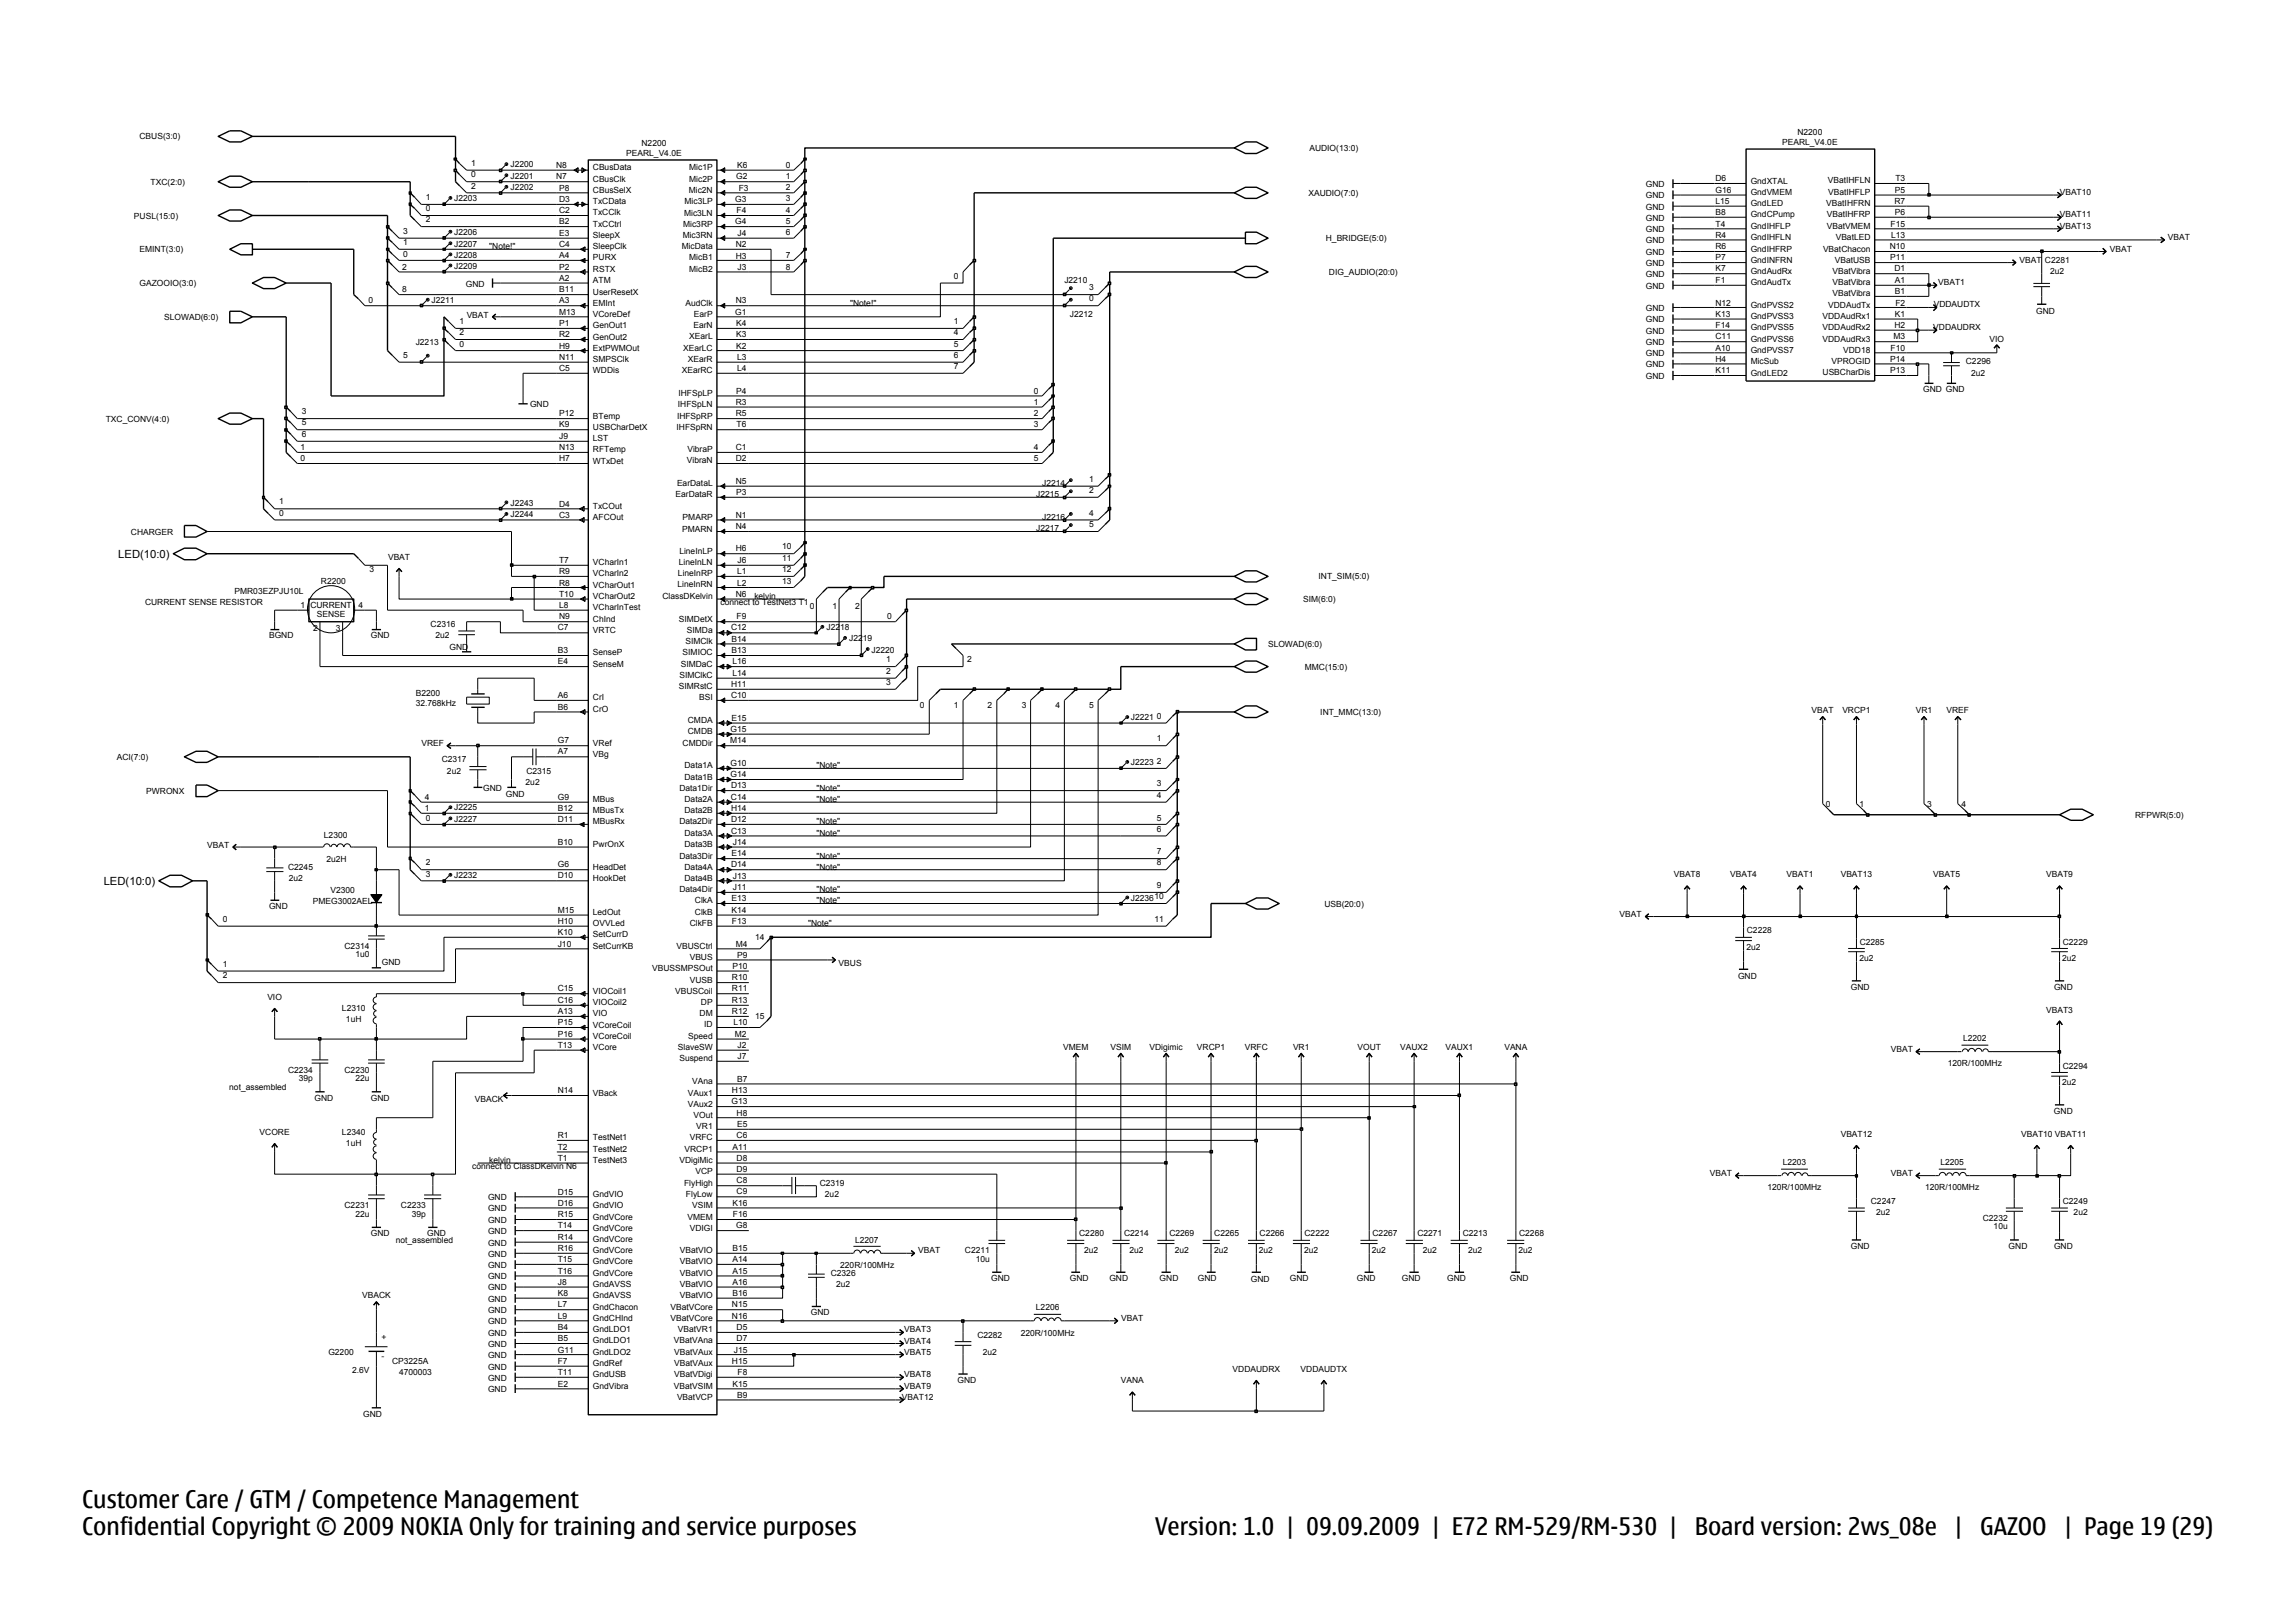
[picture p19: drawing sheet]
<svg xmlns="http://www.w3.org/2000/svg" width="420mm" height="297mm" viewBox="0 0 420 297" stroke-linecap="round" stroke-linejoin="round" font-family="sans-serif">
<defs><g id="words">
<g font-size="4.4">
<text x="15.1" y="275.9">Customer Care / GTM / Competence Management</text>
<text x="15.1" y="280.8">Confidential Copyright © 2009 NOKIA Only for training and service purposes</text>
<text x="211.4" y="280.9">Version: 1.0 | 09.09.2009 | E72 RM-529/RM-530 |</text>
<text x="310.1" y="280.9">Board version: 2ws_08e</text>
<text x="357.6" y="280.9">|</text>
<text x="362.4" y="280.9">GAZOO</text>
<text x="377.7" y="280.9">| Page 19 (29)</text>
</g>
<g font-size="2.1">
<text x="21.6" y="102.1">LED(10:0)</text>
<text x="19" y="161.9">LED(10:0)</text>
</g>
<g font-size="1.5">
<text x="25.5" y="25.5">CBUS(3:0)</text>
<text x="114.6" y="28.5">PEARL_V4.0E</text>
<text x="117.4" y="26.6">N2200</text>
<text x="239.6" y="27.6">AUDIO(13:0)</text>
<text x="326.1" y="26.6">PEARL_V4.0E</text>
<text x="328.9" y="24.7">N2200</text>
<text x="27.6" y="33.8">TXC(2:0)</text>
<text x="86.2" y="30.4">1</text>
<text x="86.2" y="32.5">0</text>
<text x="86.2" y="34.5">2</text>
<text x="93.4" y="32.7">J2201</text>
<text x="93.4" y="34.8">J2202</text>
<text x="93.4" y="30.6">J2200</text>
<text x="101.8" y="32.8">N7</text>
<text x="101.8" y="30.7">N8</text>
<text x="102.3" y="34.9">P8</text>
<text x="108.5" y="33.3">CBusClk</text>
<text x="108.5" y="31.1">CBusData</text>
<text x="108.5" y="35.3">CBusSelX</text>
<text x="126.1" y="35.3">Mic2N</text>
<text x="126.1" y="33.3">Mic2P</text>
<text x="126.1" y="31.1">Mic1P</text>
<text x="134.7" y="32.8">G2</text>
<text x="134.9" y="30.7">K6</text>
<text x="135.2" y="34.9">F3</text>
<text x="143.8" y="32.8">1</text>
<text x="143.8" y="30.7">0</text>
<text x="143.8" y="34.8">2</text>
<text x="239.5" y="35.9">XAUDIO(7:0)</text>
<text x="301.2" y="34.2">GND</text>
<text x="313.9" y="35.3">G16</text>
<text x="314" y="33.2">D6</text>
<text x="320.4" y="35.7">GndVMEM</text>
<text x="320.4" y="33.6">GndXTAL</text>
<text x="334.5" y="33.6">VBatIHFLN</text>
<text x="334.6" y="35.7">VBatIHFLP</text>
<text x="346.8" y="35.3">P5</text>
<text x="346.9" y="33.2">T3</text>
<text x="376.9" y="35.7">VBAT10</text>
<text x="24.5" y="40">PUSL(15:0)</text>
<text x="77.9" y="36.6">1</text>
<text x="77.9" y="40.7">2</text>
<text x="77.9" y="38.7">0</text>
<text x="83.1" y="36.8">J2203</text>
<text x="102.3" y="39">C2</text>
<text x="102.3" y="37">D3</text>
<text x="102.3" y="41">B2</text>
<text x="108.5" y="39.4">TxCClk</text>
<text x="108.5" y="37.4">TxCData</text>
<text x="108.5" y="41.5">TxCCtrl</text>
<text x="125" y="41.5">Mic3RP</text>
<text x="125.2" y="39.4">Mic3LN</text>
<text x="125.3" y="37.4">Mic3LP</text>
<text x="134.6" y="41">G4</text>
<text x="134.6" y="37">G3</text>
<text x="134.8" y="39">F4</text>
<text x="143.8" y="39">4</text>
<text x="143.8" y="41">5</text>
<text x="143.8" y="36.9">3</text>
<text x="301.2" y="36.3">GND</text>
<text x="301.2" y="38.4">GND</text>
<text x="301.2" y="40.4">GND</text>
<text x="313.9" y="37.3">L15</text>
<text x="314" y="41.5">T4</text>
<text x="314" y="39.4">B8</text>
<text x="320.4" y="37.7">GndLED</text>
<text x="320.4" y="41.9">GndIHFLP</text>
<text x="320.4" y="39.8">GndCPump</text>
<text x="334.2" y="37.7">VBatIHFRN</text>
<text x="334.3" y="39.8">VBatIHFRP</text>
<text x="334.3" y="41.9">VBatVMEM</text>
<text x="346" y="41.5">F15</text>
<text x="346.7" y="37.3">R7</text>
<text x="346.8" y="39.4">P6</text>
<text x="376.9" y="41.9">VBAT13</text>
<text x="376.9" y="39.8">VBAT11</text>
<text x="25.5" y="46.2">EMINT(3:0)</text>
<text x="73.8" y="42.8">3</text>
<text x="73.8" y="44.8">1</text>
<text x="73.8" y="46.9">0</text>
<text x="83.1" y="43.1">J2206</text>
<text x="83.1" y="47.1">J2208</text>
<text x="83.1" y="45.1">J2207</text>
<text x="89.5" y="45.6">&quot;Note!&quot;</text>
<text x="102.3" y="45.2">C4</text>
<text x="102.3" y="47.3">A4</text>
<text x="102.3" y="43.2">E3</text>
<text x="108.5" y="47.6">PURX</text>
<text x="108.5" y="43.6">SleepX</text>
<text x="108.5" y="45.6">SleepClk</text>
<text x="124.8" y="45.6">MicData</text>
<text x="124.9" y="43.6">Mic3RN</text>
<text x="126.1" y="47.7">MicB1</text>
<text x="134.6" y="45.2">N2</text>
<text x="134.6" y="47.3">H3</text>
<text x="135" y="43.2">J4</text>
<text x="143.8" y="43.1">6</text>
<text x="143.8" y="47.2">7</text>
<text x="242.6" y="44.2">H_BRIDGE(5:0)</text>
<text x="301.2" y="44.5">GND</text>
<text x="301.2" y="42.5">GND</text>
<text x="301.2" y="46.7">GND</text>
<text x="313.9" y="47.6">P7</text>
<text x="314" y="43.5">R4</text>
<text x="314" y="45.6">R6</text>
<text x="320.4" y="43.9">GndIHFLN</text>
<text x="320.4" y="46">GndIHFRP</text>
<text x="333.6" y="46">VBatChacon</text>
<text x="335.9" y="43.9">VBatLED</text>
<text x="345.8" y="45.6">N10</text>
<text x="345.9" y="47.6">P11</text>
<text x="346.1" y="43.5">L13</text>
<text x="386.1" y="46">VBAT</text>
<text x="396.7" y="43.9">VBAT</text>
<text x="25.5" y="52.4">GAZOOIO(3:0)</text>
<text x="73.6" y="49.3">2</text>
<text x="73.6" y="53.4">8</text>
<text x="83.1" y="49.3">J2209</text>
<text x="85.3" y="52.4">GND</text>
<text x="102.3" y="49.4">P2</text>
<text x="102.3" y="53.5">B11</text>
<text x="102.3" y="51.4">A2</text>
<text x="108.5" y="49.8">RSTX</text>
<text x="108.5" y="53.9">UserResetX</text>
<text x="108.5" y="51.8">ATM</text>
<text x="126.1" y="49.8">MicB2</text>
<text x="135" y="49.3">J3</text>
<text x="143.8" y="49.3">8</text>
<text x="174.5" y="51">0</text>
<text x="194.8" y="51.8">J2210</text>
<text x="199.3" y="53.1">3</text>
<text x="243.2" y="50.3">DIG_AUDIO(20:0)</text>
<text x="301.2" y="48.7">GND</text>
<text x="301.2" y="50.7">GND</text>
<text x="301.2" y="52.8">GND</text>
<text x="313.9" y="49.7">K7</text>
<text x="314" y="51.8">F1</text>
<text x="320.4" y="48.1">GndINFRN</text>
<text x="320.4" y="50.1">GndAudRx</text>
<text x="320.4" y="52.2">GndAudTx</text>
<text x="335.3" y="50.1">VBatVibra</text>
<text x="335.3" y="52.2">VBatVibra</text>
<text x="335.8" y="48.1">VBatUSB</text>
<text x="346.7" y="49.7">D1</text>
<text x="346.8" y="53.8">B1</text>
<text x="346.8" y="51.8">A1</text>
<text x="354.7" y="52.2">VBAT1</text>
<text x="369.6" y="48.1">VBAT</text>
<text x="374.2" y="48.1">C2281</text>
<text x="375.2" y="50.1">2u2</text>
<text x="30" y="58.5">SLOWAD(6:0)</text>
<text x="67.4" y="55.5">0</text>
<text x="79" y="55.4">J2211</text>
<text x="84.1" y="59.3">1</text>
<text x="85.4" y="58.1">VBAT</text>
<text x="102.3" y="59.7">P1</text>
<text x="102.3" y="57.6">M13</text>
<text x="102.3" y="55.5">A3</text>
<text x="108.5" y="58">VCoreDef</text>
<text x="108.5" y="55.9">EMInt</text>
<text x="125.4" y="56">AudClk</text>
<text x="127" y="58">EarP</text>
<text x="134.6" y="57.6">G1</text>
<text x="134.6" y="55.5">N3</text>
<text x="134.7" y="59.7">K4</text>
<text x="155.6" y="55.9">&quot;Note!&quot;</text>
<text x="174.5" y="59.3">1</text>
<text x="195.8" y="58">J2212</text>
<text x="199.3" y="55.2">0</text>
<text x="301.2" y="59">GND</text>
<text x="301.2" y="56.9">GND</text>
<text x="313.9" y="55.9">N12</text>
<text x="313.9" y="58">K13</text>
<text x="313.9" y="60">F14</text>
<text x="320.4" y="56.3">GndPVSS2</text>
<text x="320.4" y="58.4">GndPVSS3</text>
<text x="333.5" y="58.4">VDDAudRx1</text>
<text x="334.6" y="56.3">VDDAudTx</text>
<text x="335.3" y="54.2">VBatVibra</text>
<text x="346.7" y="60">H2</text>
<text x="346.8" y="58">K1</text>
<text x="346.9" y="55.9">F2</text>
<text x="353.9" y="56.3">VDDAUDTX</text>
<text x="372.6" y="57.4">GND</text>
<text x="73.8" y="65.5">5</text>
<text x="76.1" y="63.1">J2213</text>
<text x="84.1" y="63.5">0</text>
<text x="84.1" y="61.3">2</text>
<text x="102.3" y="65.9">N11</text>
<text x="102.3" y="61.7">R2</text>
<text x="102.3" y="63.8">H9</text>
<text x="108.5" y="60.1">GenOut1</text>
<text x="108.5" y="62.1">GenOut2</text>
<text x="108.5" y="64.2">ExtPWMOut</text>
<text x="125" y="64.2">XEarLC</text>
<text x="126.1" y="62.1">XEarL</text>
<text x="126.9" y="60.1">EarN</text>
<text x="134.7" y="61.7">K3</text>
<text x="134.7" y="63.8">K2</text>
<text x="134.9" y="65.9">L3</text>
<text x="174.5" y="65.5">6</text>
<text x="174.5" y="61.3">4</text>
<text x="174.5" y="63.5">5</text>
<text x="301.2" y="65.2">GND</text>
<text x="301.2" y="61">GND</text>
<text x="301.2" y="63.2">GND</text>
<text x="314" y="62.1">C11</text>
<text x="314" y="64.1">A10</text>
<text x="320.4" y="60.4">GndPVSS5</text>
<text x="320.4" y="62.5">GndPVSS6</text>
<text x="320.4" y="64.6">GndPVSS7</text>
<text x="333.5" y="62.5">VDDAudRx3</text>
<text x="333.5" y="60.4">VDDAudRx2</text>
<text x="337.3" y="64.6">VDD18</text>
<text x="346" y="64.1">F10</text>
<text x="346.5" y="62.1">M3</text>
<text x="353.8" y="60.4">VDDAUDRX</text>
<text x="364.1" y="62.5">VIO</text>
<text x="102.3" y="67.9">C5</text>
<text x="108.5" y="66.3">SMPSClk</text>
<text x="108.5" y="68.3">WDDis</text>
<text x="124.8" y="68.3">XEarRC</text>
<text x="125.9" y="66.3">XEarR</text>
<text x="134.9" y="67.9">L4</text>
<text x="174.5" y="67.5">7</text>
<text x="301.2" y="67.2">GND</text>
<text x="301.2" y="69.3">GND</text>
<text x="313.9" y="68.3">K11</text>
<text x="313.9" y="66.3">H4</text>
<text x="320.4" y="68.7">GndLED2</text>
<text x="320.4" y="66.6">MicSub</text>
<text x="333.5" y="68.7">USBCharDis</text>
<text x="335.2" y="66.6">VPROGID</text>
<text x="345.9" y="68.3">P13</text>
<text x="345.9" y="66.3">P14</text>
<text x="352" y="71.8">GND GND</text>
<text x="359.8" y="66.6">C2296</text>
<text x="360.7" y="68.7">2u2</text>
<text x="19.4" y="77.2">TXC_CONV(4:0)</text>
<text x="55.2" y="77.9">5</text>
<text x="55.2" y="75.8">3</text>
<text x="97" y="74.5">GND</text>
<text x="102.3" y="76.2">P12</text>
<text x="108.5" y="76.6">BTemp</text>
<text x="123.9" y="76.6">IHFSpRP</text>
<text x="124.1" y="74.5">IHFSpLN</text>
<text x="124.2" y="72.5">IHFSpLP</text>
<text x="134.6" y="74.1">R3</text>
<text x="134.6" y="76.2">R5</text>
<text x="134.7" y="72">P4</text>
<text x="189.2" y="72">0</text>
<text x="189.2" y="74">1</text>
<text x="189.2" y="76.2">2</text>
<text x="55" y="82.3">1</text>
<text x="55.2" y="80">6</text>
<text x="102.3" y="82.4">N13</text>
<text x="102.3" y="80.3">J9</text>
<text x="102.3" y="78.2">K9</text>
<text x="108.5" y="82.8">RFTemp</text>
<text x="108.5" y="80.8">LST</text>
<text x="108.5" y="78.6">USBCharDetX</text>
<text x="123.8" y="78.6">IHFSpRN</text>
<text x="125.8" y="82.8">VibraP</text>
<text x="134.6" y="82.4">C1</text>
<text x="134.8" y="78.2">T6</text>
<text x="189.2" y="78.2">3</text>
<text x="189.2" y="82.3">4</text>
<text x="55" y="84.4">0</text>
<text x="102.3" y="84.4">H7</text>
<text x="108.5" y="84.8">WTxDet</text>
<text x="123.9" y="89">EarDataL</text>
<text x="125.7" y="84.8">VibraN</text>
<text x="134.6" y="88.6">N5</text>
<text x="134.6" y="84.4">D2</text>
<text x="189.2" y="84.4">5</text>
<text x="190.7" y="89">J2214</text>
<text x="199.3" y="88.2">1</text>
<text x="51.1" y="92.3">1</text>
<text x="51.1" y="94.4">0</text>
<text x="93.4" y="92.6">J2243</text>
<text x="93.4" y="94.6">J2244</text>
<text x="102.3" y="94.7">C3</text>
<text x="102.3" y="92.7">D4</text>
<text x="108.5" y="95.1">AFCOut</text>
<text x="108.5" y="93.1">TxCOut</text>
<text x="123.6" y="91">EarDataR</text>
<text x="124.9" y="95.1">PMARP</text>
<text x="134.6" y="94.7">N1</text>
<text x="134.7" y="90.7">P3</text>
<text x="189.6" y="91">J2215</text>
<text x="190.7" y="95.1">J2216</text>
<text x="199.3" y="90.3">2</text>
<text x="199.3" y="94.4">4</text>
<text x="24" y="97.8">CHARGER</text>
<text x="124.3" y="101.3">LineInLP</text>
<text x="124.8" y="97.3">PMARN</text>
<text x="134.6" y="96.8">N4</text>
<text x="134.6" y="100.9">H6</text>
<text x="143.1" y="100.5">10</text>
<text x="189.6" y="97.3">J2217</text>
<text x="199.3" y="96.5">5</text>
<text x="58.7" y="106.9">R2200</text>
<text x="67.6" y="104.7">3</text>
<text x="71" y="102.5">VBAT</text>
<text x="102.3" y="103">T7</text>
<text x="102.3" y="107.2">R8</text>
<text x="102.3" y="105.1">R9</text>
<text x="108.5" y="107.5">VCharOut1</text>
<text x="108.5" y="105.5">VCharIn2</text>
<text x="108.5" y="103.4">VCharIn1</text>
<text x="124" y="107.5">LineInRN</text>
<text x="124.1" y="105.5">LineInRP</text>
<text x="124.2" y="103.4">LineInLN</text>
<text x="134.9" y="107.2">L2</text>
<text x="134.9" y="105.1">L1</text>
<text x="135" y="103">J6</text>
<text x="143.1" y="104.7">12</text>
<text x="143.1" y="106.8">13</text>
<text x="143.1" y="102.7">11</text>
<text x="241.3" y="106">INT_SIM(5:0)</text>
<text x="26.6" y="110.6">CURRENT SENSE RESISTOR</text>
<text x="42.9" y="108.6">PMR03EZPJU10L</text>
<text x="55" y="111.2">1</text>
<text x="56.8" y="111.2">CURRENT</text>
<text x="58" y="112.9">SENSE</text>
<text x="65.6" y="111.2">4</text>
<text x="102.3" y="113.4">N9</text>
<text x="102.3" y="111.2">L8</text>
<text x="102.3" y="109.2">T10</text>
<text x="108.5" y="113.8">ChInd</text>
<text x="108.5" y="109.6">VCharOut2</text>
<text x="108.5" y="111.7">VCharInTest</text>
<text x="121.2" y="109.6">ClassDKelvin</text>
<text x="124.2" y="113.8">SIMDetX</text>
<text x="131.9" y="110.6">connect to TestNet3 T1</text>
<text x="134.6" y="109.2">N6</text>
<text x="134.8" y="113.4">F9</text>
<text x="138.1" y="109.6">kelvin</text>
<text x="148.2" y="111.4">0</text>
<text x="152.4" y="111.4">1</text>
<text x="156.5" y="111.4">2</text>
<text x="162.4" y="113.2">0</text>
<text x="238.5" y="110.2">SIM(6:0)</text>
<text x="49.2" y="116.8">BGND</text>
<text x="57.3" y="115.4">2</text>
<text x="61.4" y="115.4">3</text>
<text x="67.9" y="116.8">GND</text>
<text x="78.8" y="114.8">C2316</text>
<text x="79.7" y="116.8">2u2</text>
<text x="82.3" y="118.9">GND</text>
<text x="102.1" y="115.4">C7</text>
<text x="102.1" y="119.5">B3</text>
<text x="108.5" y="115.8">VRTC</text>
<text x="108.5" y="119.9">SenseP</text>
<text x="124.9" y="119.9">SIMIOC</text>
<text x="125.4" y="117.8">SIMClk</text>
<text x="125.7" y="115.8">SIMDa</text>
<text x="133.8" y="115.4">C12</text>
<text x="133.9" y="119.5">B13</text>
<text x="133.9" y="117.4">B14</text>
<text x="151.3" y="115.3">J2218</text>
<text x="155.4" y="117.3">J2219</text>
<text x="159.5" y="119.4">J2220</text>
<text x="232.1" y="118.4">SLOWAD(6:0)</text>
<text x="102.1" y="121.6">E4</text>
<text x="108.5" y="122">SenseM</text>
<text x="124.3" y="124.1">SIMClkC</text>
<text x="124.6" y="122">SIMDaC</text>
<text x="133.8" y="125.7">H11</text>
<text x="134" y="123.7">L14</text>
<text x="134" y="121.6">L16</text>
<text x="162.2" y="125.3">3</text>
<text x="162.2" y="123.3">2</text>
<text x="162.2" y="121.2">1</text>
<text x="177" y="121.2">2</text>
<text x="238.8" y="122.6">MMC(15:0)</text>
<text x="76.1" y="127.4">B2200</text>
<text x="76.1" y="129.2">32.768kHz</text>
<text x="102.1" y="129.9">B6</text>
<text x="102.1" y="127.7">A6</text>
<text x="108.5" y="130.3">CrO</text>
<text x="108.5" y="128.2">CrI</text>
<text x="124.2" y="126.1">SIMRstC</text>
<text x="127.9" y="128.2">BSI</text>
<text x="133.8" y="127.7">C10</text>
<text x="133.9" y="131.9">E15</text>
<text x="168.4" y="129.5">0</text>
<text x="174.5" y="129.5">1</text>
<text x="180.7" y="129.5">2</text>
<text x="187" y="129.5">3</text>
<text x="193.2" y="129.5">4</text>
<text x="199.3" y="129.5">5</text>
<text x="207" y="131.8">J2221</text>
<text x="211.7" y="131.5">0</text>
<text x="241.6" y="130.8">INT_MMC(13:0)</text>
<text x="331.5" y="130.6">VBAT</text>
<text x="337.2" y="130.6">VRCP1</text>
<text x="350.6" y="130.6">VR1</text>
<text x="356.2" y="130.6">VREF</text>
<text x="77.1" y="136.5">VREF</text>
<text x="102.1" y="136">G7</text>
<text x="108.5" y="136.5">VRef</text>
<text x="124.9" y="136.5">CMDDir</text>
<text x="125.9" y="134.3">CMDB</text>
<text x="125.9" y="132.3">CMDA</text>
<text x="133.6" y="136.1">M14</text>
<text x="133.7" y="134">G15</text>
<text x="211.7" y="135.7">1</text>
<text x="21.4" y="139.1">ACI(7:0)</text>
<text x="80.8" y="139.5">C2317</text>
<text x="81.8" y="141.6">2u2</text>
<text x="96.2" y="143.7">2u2</text>
<text x="96.3" y="141.6">C2315</text>
<text x="102.1" y="138.1">A7</text>
<text x="108.5" y="138.5">VBg</text>
<text x="125.3" y="140.6">Data1A</text>
<text x="125.3" y="142.6">Data1B</text>
<text x="133.7" y="140.2">G10</text>
<text x="133.7" y="142.2">G14</text>
<text x="149.4" y="140.6">&quot;Note&quot;</text>
<text x="207" y="140">J2223</text>
<text x="211.7" y="143.9">3</text>
<text x="211.7" y="139.8">2</text>
<text x="26.8" y="145.2">PWRONX</text>
<text x="77.8" y="146.3">4</text>
<text x="77.8" y="148.4">1</text>
<text x="83.1" y="148.3">J2225</text>
<text x="88.4" y="144.7">GND</text>
<text x="92.6" y="145.8">GND</text>
<text x="102.1" y="148.4">B12</text>
<text x="102.1" y="146.4">G9</text>
<text x="108.5" y="148.8">MBusTx</text>
<text x="108.5" y="146.8">MBus</text>
<text x="124.3" y="144.7">Data1Dir</text>
<text x="125.3" y="146.8">Data2A</text>
<text x="125.3" y="148.8">Data2B</text>
<text x="133.8" y="146.4">C14</text>
<text x="133.8" y="144.2">D13</text>
<text x="133.8" y="148.4">H14</text>
<text x="149.4" y="146.8">&quot;Note&quot;</text>
<text x="149.4" y="144.7">&quot;Note&quot;</text>
<text x="211.7" y="146">4</text>
<text x="334.1" y="147.6">0</text>
<text x="340.3" y="147.6">1</text>
<text x="352.7" y="147.6">3</text>
<text x="359" y="147.6">4</text>
<text x="390.7" y="149.7">RFPWR(5:0)</text>
<text x="37.9" y="155.1">VBAT</text>
<text x="59.3" y="153.4">L2300</text>
<text x="77.9" y="150.2">0</text>
<text x="83.1" y="150.3">J2227</text>
<text x="102.1" y="154.6">B10</text>
<text x="102.1" y="150.5">D11</text>
<text x="108.5" y="155">PwrOnX</text>
<text x="108.5" y="150.9">MBusRx</text>
<text x="124.3" y="150.9">Data2Dir</text>
<text x="125.3" y="153">Data3A</text>
<text x="125.3" y="155">Data3B</text>
<text x="133.8" y="150.5">D12</text>
<text x="133.8" y="152.5">C13</text>
<text x="134.1" y="154.6">J14</text>
<text x="149.4" y="153">&quot;Note&quot;</text>
<text x="149.4" y="150.9">&quot;Note&quot;</text>
<text x="211.7" y="150.2">5</text>
<text x="211.7" y="152.2">6</text>
<text x="52.7" y="159.2">C2245</text>
<text x="52.8" y="161.2">2u2</text>
<text x="59.8" y="157.7">2u2H</text>
<text x="77.9" y="160.5">3</text>
<text x="77.9" y="158.4">2</text>
<text x="83.1" y="160.7">J2232</text>
<text x="102.1" y="158.7">G6</text>
<text x="102.1" y="160.8">D10</text>
<text x="108.5" y="159.2">HeadDet</text>
<text x="108.5" y="161.2">HookDet</text>
<text x="124.3" y="157.1">Data3Dir</text>
<text x="125.3" y="159.1">Data4A</text>
<text x="125.3" y="161.2">Data4B</text>
<text x="133.8" y="158.7">D14</text>
<text x="133.9" y="156.7">E14</text>
<text x="134.1" y="160.8">J13</text>
<text x="149.4" y="159.2">&quot;Note&quot;</text>
<text x="149.4" y="157.1">&quot;Note&quot;</text>
<text x="211.7" y="158.4">8</text>
<text x="211.7" y="156.3">7</text>
<text x="306.3" y="160.6">VBAT8</text>
<text x="316.6" y="160.6">VBAT4</text>
<text x="327" y="160.6">VBAT1</text>
<text x="336.9" y="160.6">VBAT13</text>
<text x="353.8" y="160.6">VBAT5</text>
<text x="374.5" y="160.6">VBAT9</text>
<text x="49.2" y="166.3">GND</text>
<text x="57.2" y="165.5">PMEG3002AEL</text>
<text x="60.5" y="163.4">V2300</text>
<text x="102.1" y="167">M15</text>
<text x="108.5" y="167.5">LedOut</text>
<text x="124.3" y="163.3">Data4Dir</text>
<text x="127.2" y="167.5">ClkB</text>
<text x="127.2" y="165.3">ClkA</text>
<text x="133.9" y="167">K14</text>
<text x="133.9" y="164.9">E13</text>
<text x="134.1" y="162.9">J11</text>
<text x="149.4" y="165.3">&quot;Note&quot;</text>
<text x="149.4" y="163.3">&quot;Note&quot;</text>
<text x="207" y="164.8">J223610</text>
<text x="211.7" y="162.5">9</text>
<text x="242.4" y="165.9">USB(20:0)</text>
<text x="296.4" y="167.7">VBAT</text>
<text x="40.8" y="168.7">0</text>
<text x="63.1" y="173.6">C2314</text>
<text x="102.1" y="173.2">J10</text>
<text x="102.1" y="169.1">H10</text>
<text x="102.1" y="171.1">K10</text>
<text x="108.5" y="173.6">SetCurrKB</text>
<text x="108.5" y="169.5">OVVLed</text>
<text x="108.5" y="171.5">SetCurrD</text>
<text x="123.8" y="173.6">VBUSCtrl</text>
<text x="126.2" y="169.5">ClkFB</text>
<text x="134" y="169.1">F13</text>
<text x="134.6" y="173.2">M4</text>
<text x="138.2" y="172.1">14</text>
<text x="147.9" y="169.4">&quot;Note&quot;</text>
<text x="211.3" y="168.7">11</text>
<text x="319.6" y="173.9">2u2</text>
<text x="319.7" y="170.8">C2228</text>
<text x="340.3" y="172.9">C2285</text>
<text x="377.5" y="172.9">C2229</text>
<text x="40.8" y="177">1</text>
<text x="40.8" y="179">2</text>
<text x="65" y="175.2">1u0</text>
<text x="69.9" y="176.5">GND</text>
<text x="119.3" y="177.7">VBUSSMPSOut</text>
<text x="126.2" y="175.7">VBUS</text>
<text x="126.2" y="179.8">VUSB</text>
<text x="133.9" y="179.4">R10</text>
<text x="134" y="177.4">P10</text>
<text x="134.9" y="175.2">P9</text>
<text x="153.5" y="176.8">VBUS</text>
<text x="318.1" y="179.1">GND</text>
<text x="340.3" y="175.9">2u2</text>
<text x="377.4" y="175.9">2u2</text>
<text x="48.9" y="183">VIO</text>
<text x="62.6" y="185">L2310</text>
<text x="102.1" y="181.4">C15</text>
<text x="102.1" y="183.5">C16</text>
<text x="102.1" y="185.6">A13</text>
<text x="108.5" y="181.8">VIOCoil1</text>
<text x="108.5" y="184">VIOCoil2</text>
<text x="108.5" y="186">VIO</text>
<text x="123.6" y="181.8">VBUSCoil</text>
<text x="128" y="186">DM</text>
<text x="128.3" y="184">DP</text>
<text x="133.9" y="181.4">R11</text>
<text x="133.9" y="185.6">R12</text>
<text x="133.9" y="183.5">R13</text>
<text x="338.7" y="181.1">GND</text>
<text x="374.5" y="185.4">VBAT3</text>
<text x="375.9" y="181.1">GND</text>
<text x="63.3" y="187">1uH</text>
<text x="102.1" y="191.8">T13</text>
<text x="102.1" y="187.6">P15</text>
<text x="102.1" y="189.7">P16</text>
<text x="108.5" y="190.1">VCoreCoil</text>
<text x="108.5" y="188">VCoreCoil</text>
<text x="126" y="190.2">Speed</text>
<text x="128.9" y="188">ID</text>
<text x="134.2" y="187.6">L10</text>
<text x="134.5" y="189.7">M2</text>
<text x="135" y="191.8">J2</text>
<text x="138.2" y="186.6">15</text>
<text x="359.3" y="190.5">L2202</text>
<text x="52.7" y="196.3">C2234</text>
<text x="54.7" y="197.8">39p</text>
<text x="63.1" y="196.3">C2230</text>
<text x="65" y="197.8">22u</text>
<text x="108.5" y="192.2">VCore</text>
<text x="124.1" y="192.2">SlaveSW</text>
<text x="124.3" y="194.2">Suspend</text>
<text x="134.9" y="197.9">B7</text>
<text x="135" y="193.9">J7</text>
<text x="194.6" y="192.2">VMEM</text>
<text x="203.2" y="192.2">VSIM</text>
<text x="210.4" y="192.2">VDigimic</text>
<text x="219" y="192.2">VRCP1</text>
<text x="227.8" y="192.2">VRFC</text>
<text x="236.6" y="192.2">VR1</text>
<text x="248.4" y="192.2">VOUT</text>
<text x="256.3" y="192.2">VAUX2</text>
<text x="264.6" y="192.2">VAUX1</text>
<text x="275.3" y="192.2">VANA</text>
<text x="346" y="192.4">VBAT</text>
<text x="356.5" y="195.1">120R/100MHz</text>
<text x="377.5" y="195.6">C2294</text>
<text x="42" y="199.5">not_assembled</text>
<text x="57.5" y="201.5">GND</text>
<text x="67.9" y="201.5">GND</text>
<text x="86.9" y="201.6">VBACK</text>
<text x="102.1" y="200.1">N14</text>
<text x="108.5" y="200.5">VBack</text>
<text x="125.9" y="200.5">VAux1</text>
<text x="125.9" y="202.5">VAux2</text>
<text x="126.6" y="198.3">VAna</text>
<text x="133.9" y="202.1">G13</text>
<text x="133.9" y="200.1">H13</text>
<text x="375.9" y="203.8">GND</text>
<text x="377.4" y="198.6">2u2</text>
<text x="47.5" y="207.8">VCORE</text>
<text x="62.6" y="207.7">L2340</text>
<text x="63.3" y="209.7">1uH</text>
<text x="102.1" y="208.3">R1</text>
<text x="108.5" y="208.7">TestNet1</text>
<text x="126.2" y="208.7">VRFC</text>
<text x="126.9" y="204.5">VOut</text>
<text x="127.4" y="206.7">VR1</text>
<text x="134.8" y="208.3">C6</text>
<text x="134.8" y="204.2">H8</text>
<text x="134.9" y="206.2">E5</text>
<text x="336.9" y="208.1">VBAT12</text>
<text x="369.9" y="208.1">VBAT10 VBAT11</text>
<text x="86.4" y="213.8">connect to ClassDKelvin N6</text>
<text x="89.5" y="212.8">kelvin</text>
<text x="102.1" y="212.4">T1</text>
<text x="102.1" y="210.4">T2</text>
<text x="108.5" y="210.8">TestNet2</text>
<text x="108.5" y="212.8">TestNet3</text>
<text x="124.3" y="212.8">VDigiMic</text>
<text x="125.3" y="210.8">VRCP1</text>
<text x="127.3" y="214.9">VCP</text>
<text x="134" y="210.4">A11</text>
<text x="134.8" y="212.4">D8</text>
<text x="134.8" y="214.4">D9</text>
<text x="312.9" y="215.1">VBAT</text>
<text x="326.2" y="213.2">L2203</text>
<text x="346" y="215.1">VBAT</text>
<text x="355.1" y="213.2">L2205</text>
<text x="63.1" y="221">C2231</text>
<text x="73.4" y="221">C2233</text>
<text x="89.3" y="219.6">GND</text>
<text x="89.3" y="221.7">GND</text>
<text x="102.1" y="218.6">D15</text>
<text x="102.1" y="220.7">D16</text>
<text x="108.5" y="221">GndVIO</text>
<text x="108.5" y="219">GndVIO</text>
<text x="125.2" y="217">FlyHigh</text>
<text x="125.5" y="219">FlyLow</text>
<text x="126.7" y="221">VSIM</text>
<text x="134" y="220.7">K16</text>
<text x="134.8" y="216.6">C8</text>
<text x="134.8" y="218.6">C9</text>
<text x="150" y="217">C2319</text>
<text x="151" y="219">2u2</text>
<text x="323.4" y="217.8">120R/100MHz</text>
<text x="342.4" y="220.3">C2247</text>
<text x="352.3" y="217.8">120R/100MHz</text>
<text x="377.5" y="220.3">C2249</text>
<text x="65" y="222.7">22u</text>
<text x="67.9" y="226.2">GND</text>
<text x="72.4" y="227.5">not_assembled</text>
<text x="75.4" y="222.7">39p</text>
<text x="78.2" y="226.2">GND</text>
<text x="89.3" y="227.9">GND</text>
<text x="89.3" y="223.8">GND</text>
<text x="89.3" y="225.8">GND</text>
<text x="102.1" y="224.8">T14</text>
<text x="102.1" y="226.9">R14</text>
<text x="102.1" y="222.7">R15</text>
<text x="108.5" y="225.2">GndVCore</text>
<text x="108.5" y="227.3">GndVCore</text>
<text x="108.5" y="223.2">GndVCore</text>
<text x="125.8" y="223.2">VMEM</text>
<text x="126.2" y="225.2">VDIGI</text>
<text x="134.1" y="222.7">F16</text>
<text x="134.7" y="224.8">G8</text>
<text x="156.5" y="227.4">L2207</text>
<text x="197.5" y="226.2">C2280</text>
<text x="205.7" y="226.2">C2214</text>
<text x="214" y="226.2">C2269</text>
<text x="222.2" y="226.2">C2265</text>
<text x="230.5" y="226.2">C2266</text>
<text x="238.7" y="226.2">C2222</text>
<text x="251.2" y="226.2">C2267</text>
<text x="259.4" y="226.2">C2271</text>
<text x="267.7" y="226.2">C2213</text>
<text x="278" y="226.2">C2268</text>
<text x="343.3" y="222.4">2u2</text>
<text x="362.9" y="223.4">C2232</text>
<text x="364.8" y="225">10u</text>
<text x="379.5" y="222.4">2u2</text>
<text x="89.3" y="230">GND</text>
<text x="89.3" y="232">GND</text>
<text x="102.1" y="231">T15</text>
<text x="102.1" y="233.1">T16</text>
<text x="102.1" y="228.9">R16</text>
<text x="108.5" y="231.4">GndVCore</text>
<text x="108.5" y="233.5">GndVCore</text>
<text x="108.5" y="229.3">GndVCore</text>
<text x="124.4" y="231.4">VBatVIO</text>
<text x="124.4" y="229.3">VBatVIO</text>
<text x="124.4" y="233.5">VBatVIO</text>
<text x="134" y="230.9">A14</text>
<text x="134" y="228.9">B15</text>
<text x="134" y="233.1">A15</text>
<text x="152" y="233.5">C2326</text>
<text x="153.8" y="232.1">220R/100MHz</text>
<text x="168" y="229.3">VBAT</text>
<text x="176.6" y="229.3">C2211</text>
<text x="178.6" y="230.9">10u</text>
<text x="198.4" y="229.3">2u2</text>
<text x="206.7" y="229.3">2u2</text>
<text x="215" y="229.3">2u2</text>
<text x="222.2" y="229.3">2u2</text>
<text x="230.4" y="229.3">2u2</text>
<text x="238.7" y="229.3">2u2</text>
<text x="251" y="229.3">2u2</text>
<text x="260.4" y="229.3">2u2</text>
<text x="268.7" y="229.3">2u2</text>
<text x="277.9" y="229.3">2u2</text>
<text x="338.7" y="228.6">GND</text>
<text x="367.6" y="228.6">GND</text>
<text x="375.9" y="228.6">GND</text>
<text x="66.3" y="237.6">VBACK</text>
<text x="89.3" y="238.2">GND</text>
<text x="89.3" y="236.2">GND</text>
<text x="89.3" y="234.1">GND</text>
<text x="102.1" y="235.1">J8</text>
<text x="102.1" y="239.2">L7</text>
<text x="102.1" y="237.2">K8</text>
<text x="108.5" y="235.5">GndAVSS</text>
<text x="108.5" y="239.7">GndChacon</text>
<text x="108.5" y="237.6">GndAVSS</text>
<text x="122.7" y="239.7">VBatVCore</text>
<text x="124.4" y="237.5">VBatVIO</text>
<text x="124.4" y="235.5">VBatVIO</text>
<text x="133.9" y="239.3">N15</text>
<text x="134" y="237.2">B16</text>
<text x="134" y="235.1">A16</text>
<text x="153" y="235.5">2u2</text>
<text x="181.4" y="234.5">GND</text>
<text x="189.6" y="239.8">L2206</text>
<text x="195.8" y="234.5">GND</text>
<text x="203" y="234.4">GND</text>
<text x="212.2" y="234.4">GND</text>
<text x="219.2" y="234.4">GND</text>
<text x="228.9" y="234.5">GND</text>
<text x="236" y="234.4">GND</text>
<text x="248.3" y="234.4">GND</text>
<text x="256.5" y="234.4">GND</text>
<text x="264.8" y="234.4">GND</text>
<text x="276.3" y="234.5">GND</text>
<text x="69.8" y="245.1">+</text>
<text x="89.3" y="244.4">GND</text>
<text x="89.3" y="242.3">GND</text>
<text x="89.3" y="240.3">GND</text>
<text x="102.1" y="241.3">L9</text>
<text x="102.1" y="245.4">B5</text>
<text x="102.1" y="243.4">B4</text>
<text x="108.5" y="241.7">GndCHInd</text>
<text x="108.5" y="245.8">GndLDO1</text>
<text x="108.5" y="243.8">GndLDO1</text>
<text x="122.7" y="241.7">VBatVCore</text>
<text x="123.3" y="245.9">VBatVAna</text>
<text x="124.1" y="243.8">VBatVR1</text>
<text x="133.9" y="241.3">N16</text>
<text x="134.8" y="243.4">D5</text>
<text x="134.8" y="245.4">D7</text>
<text x="148.4" y="240.7">GND</text>
<text x="165.5" y="243.8">VBAT3</text>
<text x="165.5" y="245.9">VBAT4</text>
<text x="178.9" y="244.8">C2282</text>
<text x="186.8" y="244.4">220R/100MHz</text>
<text x="205.2" y="241.7">VBAT</text>
<text x="60.1" y="247.9">G2200</text>
<text x="64.4" y="251.2">2.6V</text>
<text x="69.8" y="248.7">-</text>
<text x="71.8" y="249.6">CP3225A</text>
<text x="73" y="251.6">4700003</text>
<text x="89.3" y="246.5">GND</text>
<text x="89.3" y="248.5">GND</text>
<text x="89.3" y="250.6">GND</text>
<text x="102.1" y="251.6">T11</text>
<text x="102.1" y="247.5">G11</text>
<text x="102.1" y="249.6">F7</text>
<text x="108.5" y="247.9">GndLDO2</text>
<text x="108.5" y="250">GndRef</text>
<text x="123.4" y="250">VBatVAux</text>
<text x="123.4" y="247.9">VBatVAux</text>
<text x="133.9" y="249.6">H15</text>
<text x="134.3" y="247.5">J15</text>
<text x="135" y="251.6">F8</text>
<text x="165.5" y="247.9">VBAT5</text>
<text x="179.8" y="247.9">2u2</text>
<text x="225.6" y="251.1">VDDAUDRX</text>
<text x="238" y="251.1">VDDAUDTX</text>
<text x="89.3" y="254.8">GND</text>
<text x="89.3" y="252.7">GND</text>
<text x="102.1" y="253.7">E2</text>
<text x="108.5" y="252">GndUSB</text>
<text x="108.5" y="254.2">GndVibra</text>
<text x="123.3" y="254.1">VBatVSIM</text>
<text x="123.4" y="252">VBatVDigi</text>
<text x="123.9" y="256.2">VBatVCP</text>
<text x="134" y="253.7">K15</text>
<text x="134.9" y="255.8">B9</text>
<text x="165.1" y="256.2">VBAT12</text>
<text x="165.5" y="252">VBAT8</text>
<text x="165.5" y="254.2">VBAT9</text>
<text x="175.2" y="253.1">GND</text>
<text x="205.1" y="253.2">VANA</text>
<text x="66.5" y="259.2">GND</text>
</g>
</g></defs>
<g fill="none" stroke="#000" stroke-width=".18">
<path d="M75.9 38.2l1.2 1.2M75.9 36.1l1.2 1.3M82.2 36.5l-1 .9M84.1 32l1.3 1.3M84.1 30l1.3 1.1M84.1 34l1.3 1.3M92.5 30.2l-.9 .9M92.5 34.4l-.9 .9M92.5 32.3l-.9 1M101.9 35.3h5.8M101.9 37.4h5.8M101.9 31.1h5.8"/>
<path d="M101.9 33.3h5.8M101.9 39.4h5.8M105 31.1l.8-.4-.4 .4 .4 .5zM105 37.4l.8-.4-.4 .4 .4 .3zM105.4 31.1l.4-.4v.9zM105.8 37v.7l-.4-.3zM106.5 30.7l.7 .4-.7 .5 .4-.5M106.5 37l.7 .4-.7 .3 .4-.3zM106.5 30.7v.9l.4-.5M106.5 37l.4 .4-.4 .3zM106.5 30.7l.4 .4M131.2 33.3h5.8"/>
<path d="M131.2 39.4h5.8M131.2 31.1h5.8M131.2 35.3h5.8M131.2 37.4h5.8M131.9 31.1l.7-.4-.4 .4 .4 .5zM132.2 31.1l.4-.4v.9zM132.2 33.3l.4-.5-.7 .5 .7 .4M132.2 33.3l.4-.5v.9M132.2 35.3l.4-.4-.7 .4 .7 .4M132.2 35.3l.4-.4v.8M132.2 37.4l.4-.4-.7 .4 .7 .3M132.2 37.4l.4-.4v.7"/>
<path d="M132.2 39.4l.4-.4-.7 .4 .7 .5M132.2 39.4l.4-.4v.9M132.2 33.3l.4 .4M132.2 35.3l.4 .4M132.2 37.4l.4 .3M132.2 39.4l.4 .5M146.5 34l-1.2 1.3M146.5 30l-1.2 1.1M146.5 38.2l-1.2 1.2M146.5 32l-1.2 1.3M146.5 36.1l-1.2 1.3M65.6 54.7l1.2 1.2"/>
<path d="M71.8 48.5l1.2 1.3M71.8 52.6l1.2 1.3M71.8 44.3l1.2 1.3M71.8 46.5l1.2 1.1M71.8 42.3l1.2 1.3M75.9 40.3l1.2 1.2M78 55l-.9 .9M82.1 58.8l1.3 1.3M82.2 46.7l-1 .9M82.2 48.8l-1 1M82.2 44.7l-1 .9M82.2 42.7l-1 .9"/>
<path d="M90.1 51.8h1.5M90.1 58l.6 .5M90.1 58h1.5M90.7 57.5l-.6 .5M101.9 58h5.8M101.9 45.6h5.8M101.9 49.8h5.8M101.9 43.6h5.8M101.9 53.9h5.8M101.9 41.5h5.8M101.9 51.8h5.8M101.9 47.6h5.8"/>
<path d="M101.9 55.9h5.8M106.6 45.6l.5-.4-.9 .4 .9 .4M106.6 45.6l.5-.4v.8M106.6 47.6l.5-.3-.9 .3 .9 .5M106.6 47.6l.5-.3v.8M106.6 49.8l.5-.5-.9 .5 .9 .4M106.6 49.8l.5-.5v.9M106.6 55.9l.5-.4-.9 .4 .9 .5M106.6 55.9l.5-.4v.9M106.6 45.6l.5 .4M106.6 47.6l.5 .5M106.6 49.8l.5 .4"/>
<path d="M106.6 55.9l.5 .5M131.2 47.6h5.8M131.2 55.9h5.8M131.2 43.6h5.8M131.2 58h5.8M131.2 45.6h5.8M131.2 49.8h5.8M131.2 41.5h5.8M132.2 41.5l.4-.5-.7 .5 .7 .4M132.2 41.5l.4-.5v.9M132.2 43.6l.4-.4-.7 .4 .7 .4M132.2 43.6l.4-.4v.8"/>
<path d="M132.2 55.9l.4-.4-.7 .4 .7 .5M132.2 55.9l.4-.4v.9M132.2 41.5l.4 .4M132.2 43.6l.4 .4M132.2 55.9l.4 .5M146.5 42.3l-1.2 1.3M146.5 48.5l-1.2 1.3M146.5 46.5l-1.2 1.1M146.5 40.3l-1.2 1.2M177.4 48.5l-1.2 1.3M177.4 58.8l-1.2 1.3M195.7 53l-.9 .9"/>
<path d="M195.7 55l-.9 .9M202.2 52.6l-1.2 1.3M202.2 54.7l-1.2 1.2M53.2 75.3l1.2 1.3M53.2 77.4l1.2 1.2M53.2 79.5l1.2 1.3M71.8 65l1.2 1.3M78 65.3l-.9 1M82.1 60.9l1.3 1.2M82.1 63l1.3 1.2M95.7 72.5v1.4M101.9 66.3h5.8"/>
<path d="M101.9 60.1h5.8M101.9 76.6h5.8M101.9 68.3h5.8M101.9 62.1h5.8M101.9 64.2h5.8M101.9 78.6h5.8M106.6 60.1l.5-.4-.9 .4 .9 .4M106.6 60.1l.5-.4v.8M106.6 62.1l.5-.4-.9 .4 .9 .4M106.6 62.1l.5-.4v.8M106.6 64.2l.5-.4-.9 .4 .9 .4M106.6 64.2l.5-.4v.8"/>
<path d="M106.6 60.1l.5 .4M106.6 62.1l.5 .4M106.6 64.2l.5 .4M131.2 68.3h5.8M131.2 60.1h5.8M131.2 64.2h5.8M131.2 78.6h5.8M131.2 74.5h5.8M131.2 66.3h5.8M131.2 62.1h5.8M131.2 76.6h5.8M131.2 72.5h5.8"/>
<path d="M177.4 60.9l-1.2 1.2M177.4 63l-1.2 1.2M177.4 65l-1.2 1.3M177.4 67.1l-1.2 1.2M191.9 73.3l-1.2 1.2M191.9 71.2l-1.2 1.3M191.9 75.3l-1.2 1.3M191.9 77.4l-1.2 1.2M49.1 94l1.2 1.1M49.1 91.8l1.2 1.3M53.2 83.6l1.2 1.2M53.2 81.5l1.2 1.3"/>
<path d="M92.5 92.2l-.9 .9M92.5 94.2l-.9 .9M101.9 80.8h5.8M101.9 84.8h5.8M101.9 95.1h5.8M101.9 82.8h5.8M101.9 93.1h5.8M106.1 93.1l.8-.4-.4 .4 .4 .4zM106.5 93.1l.4-.4v.8zM106.5 95.1l.4-.4-.8 .4 .8 .5M106.5 95.1l.4-.4v.9M106.5 95.1l.4 .5"/>
<path d="M131.2 84.8h5.8M131.2 91h5.8M131.2 97.3h5.8M131.2 82.8h5.8M131.2 95.1h5.8M131.2 89h5.8M132.2 89l.4-.5-.7 .5 .7 .4M132.2 89l.4-.5v.9M132.2 91l.4-.3-.7 .3 .7 .4M132.2 91l.4-.3v.7M132.2 95.1l.4-.4-.7 .4 .7 .5M132.2 95.1l.4-.4v.9"/>
<path d="M132.2 97.3l.4-.5-.7 .5 .7 .3M132.2 97.3l.4-.5v.8M132.2 89l.4 .4M132.2 91l.4 .4M132.2 95.1l.4 .5M132.2 97.3l.4 .3M191.9 83.6l-1.2 1.2M191.9 81.5l-1.2 1.3M195.7 88l-.9 1M195.7 90.1l-.9 .9M195.7 94.2l-.9 .9M195.7 96.3l-.9 1"/>
<path d="M202.2 87.7l-1.2 1.3M202.2 94l-1.2 1.1M202.2 96l-1.2 1.3M202.2 89.8l-1.2 1.2M50.3 113.8v1.4M54.4 111.7h2.1M58.6 113.8v2M62.7 113.8v2M64.7 111.7h2.1M65.6 102.2l1.2 1.2M68.9 113.8v1.4M73 104l-.5 .6"/>
<path d="M73 104l.5 .6M73 104v1.5M83.9 116.1h3M83.9 115.5h3M85.4 113.8v1.7M85.4 116.1v3.2M101.9 109.6h5.8M101.9 113.8h5.8M101.9 105.5h5.8M101.9 120h5.8M101.9 115.8h5.8M101.9 111.7h5.8"/>
<path d="M101.9 103.4h5.8M101.9 107.5h5.8M106.6 109.6l.5-.4-.9 .4 .9 .4M106.6 109.6l.5-.4v.8M106.6 109.6l.5 .4M107.1 107.2l-.5 .3 .5 .4M107.1 107.2l-.9 .3 .9 .4M107.1 107.2v.7M131.2 113.8h5.8M131.2 103.4h5.8M131.2 107.5h5.8M131.2 117.8h5.8"/>
<path d="M131.2 109.6h5.8M131.2 105.5h5.8M131.2 120h5.8M131.2 101.3h5.8M131.2 115.8h5.8M131.6 115.8l.9-.4-.5 .4 .5 .4zM131.9 117.8l.7-.4-.4 .4 .4 .5zM132.2 101.3l.4-.4-.7 .4 .7 .5M132.2 101.3l.4-.4v.9M132.2 103.4l.4-.4-.7 .4 .7 .5M132.2 103.4l.4-.4v.9M132.2 105.5l.4-.4-.7 .4 .7 .4"/>
<path d="M132.2 105.5l.4-.4v.8M132.2 107.5l.4-.3-.7 .3 .7 .4M132.2 107.5l.4-.3v.7M132.2 109.6l.4-.4-.7 .4 .7 .4M132.2 109.6l.4-.4v.8M132.2 120l.4-.5-.7 .5 .7 .4M132.2 120l.4-.5v.9M132.2 113.8l.4-.4-.7 .4 .7 .3M132.2 113.8l.4-.4v.7M132.2 101.3l.4 .5M132.2 103.4l.4 .5M132.2 105.5l.4 .4"/>
<path d="M132.2 107.5l.4 .4M132.2 109.6l.4 .4M132.2 120l.4 .4M132.2 113.8l.4 .3M132.5 115.4v.8l-.5-.4zM132.6 117.4v.9l-.4-.5zM133.1 115.4l.8 .4-.8 .4 .4-.4zM133.1 115.4l.4 .4-.4 .4zM146.5 102.2l-1.2 1.2M146.5 100.1l-1.2 1.2M146.5 106.3l-1.2 1.2M146.5 104.2l-1.2 1.3"/>
<path d="M150.3 114.9l-.9 .9M150.6 108.4l-1.2 1.2M154.5 116.9l-.9 .9M154.7 108.4l-1.1 1.2M158.5 119l-.9 1M158.9 108.4l-1.3 1.2M165.1 112.5l-1.2 1.3M175 118.7l1.2 1.3M81.8 136.5h1.6M82.5 136l-.7 .5 .7 .5M85.4 127.6h4.1v1.2h-4.1zM87.4 126.1v.9"/>
<path d="M87.4 129.4v.9M87.4 138.5v1.8M95.7 138.5h1.8M97.5 137v3M98.1 138.5h1.8M98.1 137v3M101.9 136.5h5.8M101.9 122h5.8M101.9 130.3h5.8M101.9 138.5h5.8M101.9 128.2h5.8M107.1 129.9l-.5 .4 .5 .4"/>
<path d="M107.1 129.9l-.9 .4 .9 .4M107.1 129.9v.8M131.2 122h5.8M131.2 126.1h5.8M131.2 134.3h5.8M131.2 136.5h5.8M131.2 128.2h5.8M131.2 124.1h5.8M131.2 132.3h5.8M131.9 136.5l.7-.5-.4 .5 .4 .4zM131.9 128.2l.7-.5-.4 .5 .4 .4zM132 122l.5-.4-.9 .4 .9 .4"/>
<path d="M132 122l.5-.4v.8M132 132.3l.5-.4-.9 .4 .9 .4M132 132.3l.5-.4v.8M132 134.3l.5-.3-.9 .3 .9 .5M132 134.3l.5-.3v.8M132 122l.5 .4M132 132.3l.5 .4M132 134.3l.5 .5M132.2 136.5l.4-.5v.9zM132.2 128.2l.4-.5v.9zM133.1 121.6l.8 .4-.8 .4 .4-.4zM133.1 131.9l.8 .4-.8 .4 .4-.4z"/>
<path d="M133.1 134l.8 .3-.8 .5 .4-.5zM133.1 121.6l.4 .4-.4 .4zM133.1 131.9l.4 .4-.4 .4zM133.1 134l.4 .3-.4 .5zM165.1 122.8l-1.2 1.3M165.1 120.8l-1.2 1.2M165.1 124.9l-1.2 1.2M171.2 127l-1.1 1.2M177.4 127l-1.2 1.2M183.7 127l-1.3 1.2M189.9 127l-1.3 1.2M196.1 127l-1.3 1.2"/>
<path d="M202.2 127l-1.2 1.2M206 139.7l-.9 .9M206 131.4l-.9 .9M214.6 131l-1.2 1.3M214.6 135.2l-1.2 1.3M214.6 139.3l-1.2 1.3M333.1 131.7l.5-.6 .5 .6M333.6 131.1v1.5M339.7 131.1v1.5M339.7 131.1l.6 .6M339.7 131.1l-.5 .6M352.1 131.1l.5 .6"/>
<path d="M352.1 131.1l-.5 .6M352.1 131.1v1.5M358.3 131.1l.6 .6M358.3 131.1l-.5 .6M358.3 131.1v1.5M42.6 155h1.5M43.2 154.5l-.6 .5 .6 .5M48.7 158.8h3.2M48.7 159.5h3.2M50.3 157.1v1.7M50.3 159.5v1.7M58.6 155h.5"/>
<path d="M59.2 155a.59 .59 0 0 1 .6-.6 .59 .59 0 0 1 .6 .6M60.6 155a.51 .51 0 0 1 .5-.5 .51 .51 0 0 1 .5 .5M61.7 155a.59 .59 0 0 1 .6-.6 .59 .59 0 0 1 .6 .6M63 155a.59 .59 0 0 1 .6-.6 .59 .59 0 0 1 .5 .6h.6M75.9 147.6l1.2 1.2M75.9 157.9l1.2 1.3M75.9 149.7l1.2 1.2M75.9 145.5l1.2 1.3M82.2 147.9l-1 .9M82.2 150l-1 .9M85.9 140.9h3.1M85.9 140.3h3.1"/>
<path d="M87.4 140.9v3.2M93.6 142.6v1.5M101.9 155h5.8M101.9 148.8h5.8M101.9 146.8h5.8M101.9 150.9h5.8M101.9 159.2h5.8M106.5 150.9l.4-.4v.8M106.5 150.9l.4 .4M106.5 150.9l.4-.4-.8 .4 .8 .4M131.2 148.8h5.8M131.2 159.2h5.8"/>
<path d="M131.2 153h5.8M131.2 140.6h5.8M131.2 144.7h5.8M131.2 155h5.8M131.2 150.9h5.8M131.2 146.8h5.8M131.2 142.6h5.8M131.2 157.1h5.8M131.9 157.1l.7-.4-.4 .4 .4 .4zM132 140.6l.5-.4-.9 .4 .9 .4M132 140.6l.5-.4v.8M132 142.6l.5-.4-.9 .4 .9 .5"/>
<path d="M132 142.6l.5-.4v.9M132 146.8l.5-.4-.9 .4 .9 .4M132 146.8l.5-.4v.8M132 148.8l.5-.4-.9 .4 .9 .4M132 148.8l.5-.4v.8M132 153l.5-.4-.9 .4 .9 .4M132 153l.5-.4v.8M132 155l.5-.4-.9 .4 .9 .4M132 155l.5-.4v.8M132 159.2l.5-.5-.9 .5 .9 .4M132 159.2l.5-.5v.9M132 140.6l.5 .4"/>
<path d="M132 142.6l.5 .5M132 146.8l.5 .4M132 148.8l.5 .4M132 153l.5 .4M132 155l.5 .4M132 159.2l.5 .4M132.2 144.7l.4-.4-.7 .4 .7 .4M132.2 144.7l.4-.4v.8M132.2 150.9l.4-.4-.7 .4 .7 .4M132.2 150.9l.4-.4v.8M132.2 157.1l.4-.4v.8M132.2 144.7l.4 .4"/>
<path d="M132.2 150.9l.4 .4M133.1 140.2l.8 .4-.8 .4 .4-.4zM133.1 142.2l.8 .4-.8 .5 .4-.5zM133.1 146.4l.8 .4-.8 .4 .4-.4zM133.1 148.4l.8 .4-.8 .4 .4-.4zM133.1 152.6l.8 .4-.8 .4 .4-.4zM133.1 154.6l.8 .4-.8 .4 .4-.4zM133.1 158.7l.8 .5-.8 .4 .4-.4zM133.1 140.2l.4 .4-.4 .4zM133.1 142.2l.4 .4-.4 .5zM133.1 146.4l.4 .4-.4 .4zM133.1 148.4l.4 .4-.4 .4z"/>
<path d="M133.1 152.6l.4 .4-.4 .4zM133.1 154.6l.4 .4-.4 .4zM133.1 158.7l.4 .5-.4 .4zM214.6 151.7l-1.2 1.3M214.6 155.9l-1.2 1.2M214.6 143.5l-1.2 1.2M214.6 145.5l-1.2 1.3M214.6 149.7l-1.2 1.2M214.6 157.9l-1.2 1.3M333.6 147.1l1.1 1.1M339.7 147.1l1.3 1.1M352.1 147.1l1.3 1.1"/>
<path d="M358.3 147.1l1.3 1.1M38.7 176.5l1.2 1.2M38.7 178.5l1.2 1.3M38.7 168.2l1.2 1.3M50.3 163.3v1.4M67.4 171.9h3M67.4 171.3h3M67.9 163.7h2l-1 1.5zM68.9 161.2v6.3M68.9 169.5v1.8M68.9 171.9v1.7M68.9 175.7v1.4"/>
<path d="M75.9 160l1.2 1.2M82.2 160.3l-1 .9M101.9 171.5h5.8M101.9 161.2h5.8M101.9 167.5h5.8M101.9 169.5h5.8M101.9 173.6h5.8M107.1 171.1v.8M107.1 171.1l-.5 .4 .5 .4M107.1 171.1l-.9 .4 .9 .4M131.2 175.7h5.8M131.2 177.7h5.8"/>
<path d="M131.2 167.5h5.8M131.2 163.3h5.8M131.2 179.8h5.8M131.2 161.2h5.8M131.2 169.5h5.8M131.2 173.6h5.8M131.2 165.3h5.8M132 161.2l.5-.4-.9 .4 .9 .4M132 161.2l.5-.4v.8M132 161.2l.5 .4M132.2 163.3l.4-.4-.7 .4 .7 .4M132.2 163.3l.4-.4v.8"/>
<path d="M132.2 165.3l.4-.4-.7 .4 .7 .5M132.2 165.3l.4-.4v.9M132.2 163.3l.4 .4M132.2 165.3l.4 .5M133.1 160.8l.8 .4-.8 .4 .4-.4zM133.1 160.8l.4 .4-.4 .4zM140.3 172.4l-1.2 1.2M151.4 175.7h1.5M152.3 175.2l.6 .5M152.9 175.7l-.6 .5M206 164.4l-.9 .9M214.6 164.1l-1.2 1.2"/>
<path d="M214.6 168.2l-1.2 1.3M214.6 162l-1.2 1.3M301.1 167.7h1.5M301.7 167.2l-.6 .5 .6 .5M308.2 162.7l.6-.6 .5 .6M308.8 162.1v1.5M317.6 171.5h3M317.6 172.1h3M318.6 162.7l.5-.6 .5 .6M319.1 162.1v1.5M319.1 169.8v1.7M319.1 172.1v1.8"/>
<path d="M319.1 175.9v1.5M328.9 162.7l.5-.6 .5 .6M329.4 162.1v1.5M338.2 173.6h3.1M338.2 174.2h3.1M339.2 162.7l.5-.6 .6 .6M339.7 162.1v1.5M339.7 171.8v1.8M339.7 174.2v1.7M339.7 178.1v1.4M355.7 162.7l.6-.6 .5 .6M356.3 162.1v1.5"/>
<path d="M375.4 173.6h3M375.4 174.2h3M376.4 162.7l.5-.6 .5 .6M376.9 162.1v1.5M376.9 171.8v1.8M376.9 174.2v1.7M376.9 178.1v1.4M50.3 184.6v1.4M50.3 184.6l-.5 .5M50.3 184.6l.5 .5M57 194.5h3.1M57 194h3.1"/>
<path d="M58.6 192.2v1.8M58.6 194.5v1.8M58.6 198.4v1.4M67.4 194.5h3M67.4 194h3M68.9 186.2a.59 .59 0 0 0-.6 .6 .59 .59 0 0 0 .6 .5M68.9 185a.51 .51 0 0 0-.5 .5 .51 .51 0 0 0 .5 .5M68.9 183.7a.59 .59 0 0 0-.6 .6 .59 .59 0 0 0 .6 .6M68.9 181.8v.6a.59 .59 0 0 0-.6 .6 .59 .59 0 0 0 .6 .6M68.9 187.4v.6M68.9 192.2v1.8M68.9 194.5v1.8"/>
<path d="M68.9 198.4v1.4M92.8 200l-.6 .5 .6 .5M101.9 181.8h5.8M101.9 186h5.8M101.9 190.1h5.8M101.9 184h5.8M101.9 188h5.8M101.9 192.2h5.8M107.1 181.4l-.5 .4 .5 .5M107.1 183.5l-.5 .5 .5 .3M107.1 183.5l-.9 .5 .9 .3M107.1 185.6l-.5 .4 .5 .4"/>
<path d="M107.1 185.6l-.9 .4 .9 .4M107.1 187.6l-.5 .4 .5 .4M107.1 187.6l-.9 .4 .9 .4M107.1 189.7l-.5 .4 .5 .5M107.1 189.7l-.9 .4 .9 .5M107.1 191.8l-.5 .4 .5 .4M107.1 191.8l-.9 .4 .9 .4M107.1 181.4v.9M107.1 183.5v.8M107.1 185.6v.8M107.1 187.6v.8M107.1 189.7v.9"/>
<path d="M107.1 191.8v.8M107.1 181.4l-.9 .4 .9 .5M131.2 181.8h5.8M131.2 186h5.8M131.2 190.1h5.8M131.2 184h5.8M131.2 188h5.8M131.2 192.2h5.8M131.2 194.2h5.8M131.2 198.4h5.8M140.3 186.8l-1.2 1.2M196.9 192.8l-.5 .6"/>
<path d="M196.9 192.8l.5 .6M196.9 192.8v1.4M205.1 192.8v1.4M205.1 192.8l-.5 .6M205.1 192.8l.5 .6M213.4 192.8l.5 .6M213.4 192.8l-.5 .6M213.4 192.8v1.4M221.1 193.4l.5-.6 .5 .6M221.6 192.8v1.4M229.4 193.4l.5-.6 .5 .6M229.9 192.8v1.4"/>
<path d="M237.6 193.4l.5-.6 .5 .6M238.1 192.8v1.4M250.1 193.4l.5-.6 .5 .6M250.6 192.8v1.4M258.3 193.4l.5-.6 .5 .6M258.8 192.8v1.4M266.6 193.4l.5-.6 .5 .6M267.1 192.8v1.4M277.4 192.8l-.5 .6M277.4 192.8l.5 .6M277.4 192.8v1.4M350.7 192.4l.6 .6"/>
<path d="M350.7 192.4h1.4M351.3 191.9l-.6 .5M358.3 192.4h.7M359 191.3h4.9M359.1 192.4a.51 .51 0 0 1 .5-.5 .51 .51 0 0 1 .5 .5M360.2 192.4a.59 .59 0 0 1 .6-.5 .59 .59 0 0 1 .6 .5M361.5 192.4a.59 .59 0 0 1 .6-.5 .59 .59 0 0 1 .6 .5M362.9 192.4a.51 .51 0 0 1 .5-.5 .51 .51 0 0 1 .5 .5h.7M375.4 196.3h3M375.4 196.9h3M376.4 187.5l.5-.6 .5 .6M376.9 186.9v1.4"/>
<path d="M376.9 194.6v1.7M376.9 196.9v1.7M50.3 209.3v1.5M50.3 209.3l-.5 .7M50.3 209.3l.5 .7M67.4 219.4h3M67.4 218.7h3M68.9 211a.59 .59 0 0 0-.6 .6 .59 .59 0 0 0 .6 .6M68.9 209.7a.59 .59 0 0 0-.6 .6 .59 .59 0 0 0 .6 .6M68.9 208.5a.51 .51 0 0 0-.5 .5 .51 .51 0 0 0 .5 .5M68.9 206.7v.5a.59 .59 0 0 0-.6 .6 .59 .59 0 0 0 .6 .6M68.9 212.2v.6"/>
<path d="M68.9 217v1.7M68.9 219.4v1.6M77.6 218.7h3.1M77.6 219.4h3.1M79.2 217v1.7M79.2 219.4v1.6M92.2 200.5h1.4M94.3 219h1.4M101.9 200.5h5.8M101.9 212.8h5.8M101.9 210.8h5.8M101.9 219h5.8"/>
<path d="M101.9 208.7h5.8M131.2 219h5.8M131.2 200.5h5.8M131.2 214.9h5.8M131.2 208.7h5.8M131.2 212.8h5.8M131.2 204.5h5.8M131.2 217h5.8M131.2 206.7h5.8M131.2 210.8h5.8M131.2 202.5h5.8M143.2 217h1.7"/>
<path d="M144.9 215.4v3.1M145.6 217h1.7M145.6 215.4v3.1M317.6 215.1l.6 .5M317.6 215.1h1.5M318.2 214.6l-.6 .5M325.3 215.1h.6M325.9 214h5M326.1 215.1a.51 .51 0 0 1 .5-.5 .51 .51 0 0 1 .5 .5M327.2 215.1a.59 .59 0 0 1 .6-.6 .59 .59 0 0 1 .6 .6M328.5 215.1a.59 .59 0 0 1 .6-.6 .59 .59 0 0 1 .6 .6M329.8 215.1a.51 .51 0 0 1 .5-.5 .51 .51 0 0 1 .6 .5h.5"/>
<path d="M339.2 210.2l.5-.6 .6 .6M339.7 209.6v1.5M339.7 219.3v1.8M350.7 215.1h1.4M351.3 214.6l-.6 .5 .6 .5M354.2 215.1h.6M354.8 214h5M354.9 215.1a.59 .59 0 0 1 .6-.6 .59 .59 0 0 1 .6 .6M356.3 215.1a.51 .51 0 0 1 .5-.5 .51 .51 0 0 1 .5 .5M357.4 215.1a.59 .59 0 0 1 .5-.6 .59 .59 0 0 1 .6 .6M358.6 215.1a.59 .59 0 0 1 .6-.6 .59 .59 0 0 1 .6 .6h.6M368.6 219.3v1.8"/>
<path d="M372.3 210.2l.5-.6 .5 .6M372.8 209.6v1.5M376.9 200.7v1.5M376.9 219.3v1.8M378.9 209.6l-.5 .6M378.9 209.6l.6 .6M378.9 209.6v1.5M68.4 238.8l.5-.6 .5 .6M68.9 223.2v1.4M68.9 238.2v1.5M79.2 223.2v1.4M94.3 221h1.4"/>
<path d="M94.3 229.3h1.4M94.3 233.5h1.4M94.3 235.5h1.4M94.3 225.2h1.4M94.3 227.3h1.4M94.3 231.4h1.4M94.3 237.6h1.4M94.3 223.2h1.4M94.3 239.7h1.4M101.9 221h5.8M101.9 233.5h5.8M101.9 237.6h5.8"/>
<path d="M101.9 223.2h5.8M101.9 227.3h5.8M101.9 229.3h5.8M101.9 231.4h5.8M101.9 235.5h5.8M101.9 225.2h5.8M101.9 239.7h5.8M131.2 233.5h5.8M131.2 237.6h5.8M131.2 223.2h5.8M131.2 221h5.8M131.2 229.3h5.8"/>
<path d="M131.2 231.4h5.8M131.2 235.5h5.8M131.2 225.2h5.8M131.2 239.7h5.8M147.9 233.7h3M147.9 233.2h3M149.4 231.4v1.8M149.4 233.7v1.8M149.4 237.6v1.5M155.6 229.3h.6M156.2 228.1h5M156.3 229.3a.59 .59 0 0 1 .6-.5 .59 .59 0 0 1 .5 .5"/>
<path d="M157.5 229.3a.59 .59 0 0 1 .6-.5 .59 .59 0 0 1 .6 .5M158.9 229.3a.51 .51 0 0 1 .5-.5 .51 .51 0 0 1 .5 .5M160 229.3a.59 .59 0 0 1 .6-.5 .59 .59 0 0 1 .6 .5h.6M165.9 229.3h1.5M166.8 228.8l.6 .5-.6 .6M180.9 227.6h3M180.9 227h3M182.4 225.2v1.8M182.4 227.6v1.7M182.4 231.4v1.4M195.3 227.6h3.1M195.3 227h3.1"/>
<path d="M196.9 225.2v1.8M196.9 227.6v1.7M196.9 231.4v1.4M203.6 227.6h3.1M203.6 227h3.1M205.1 225.2v1.8M205.1 227.6v1.7M205.1 231.4v1.4M211.8 227h3.1M211.8 227.6h3.1M213.4 225.2v1.8M213.4 227.6v1.7"/>
<path d="M213.4 231.4v1.4M220.1 227.6h3.1M220.1 227h3.1M221.6 225.2v1.8M221.6 227.6v1.7M221.6 231.4v1.4M228.4 227h3M228.4 227.6h3M229.9 225.2v1.8M229.9 227.6v1.7M229.9 231.4v1.4M236.6 227.6h3.1"/>
<path d="M236.6 227h3.1M238.1 225.2v1.8M238.1 227.6v1.7M238.1 231.4v1.4M249 227h3.1M249 227.6h3.1M250.6 225.2v1.8M250.6 227.6v1.7M250.6 231.4v1.4M257.3 227.6h3.1M257.3 227h3.1M258.8 225.2v1.8"/>
<path d="M258.8 227.6v1.7M258.8 231.4v1.4M265.5 227h3.1M265.5 227.6h3.1M267.1 225.2v1.8M267.1 227.6v1.7M267.1 231.4v1.4M275.8 227h3.1M275.8 227.6h3.1M277.4 225.2v1.8M277.4 227.6v1.7M277.4 231.4v1.4"/>
<path d="M338.2 221.1h3.1M338.2 221.7h3.1M339.7 221.7v1.7M339.7 225.5v1.4M367.1 221.7h3.1M367.1 221.1h3.1M368.6 221.7v1.7M368.6 225.5v1.4M375.4 221.1h3M375.4 221.7h3M376.9 221.7v1.7M376.9 225.5v1.4"/>
<path d="M66.8 246.4h4.1M68.9 243.8v2.6M68.9 247.3v2.7M68.9 256.2v1.4M94.3 252h1.4M94.3 241.7h1.4M94.3 245.9h1.4M94.3 247.9h1.4M94.3 250h1.4M94.3 254.2h1.4M94.3 243.8h1.4M101.9 252h5.8"/>
<path d="M101.9 241.7h5.8M101.9 245.9h5.8M101.9 247.9h5.8M101.9 250h5.8M101.9 254.2h5.8M101.9 243.8h5.8M131.2 252h5.8M131.2 241.7h5.8M131.2 245.9h5.8M131.2 247.9h5.8M131.2 250h5.8M131.2 254.2h5.8"/>
<path d="M131.2 256.2h5.8M131.2 243.8h5.8M163.9 252h1.4M163.9 254.2h1.4M163.9 245.9h1.4M163.9 256.2h1.4M163.9 243.8h1.4M163.9 247.9h1.4M164.6 245.3l.7 .6-.7 .5M164.6 255.7l.7 .5-.7 .5M164.6 243.3l.7 .5-.7 .5M164.6 247.4l.7 .5-.7 .5"/>
<path d="M164.6 253.6l.7 .6-.7 .5M164.6 251.5l.7 .5-.7 .5M174.7 246.2h3.1M174.7 245.5h3.1M176.2 243.8v1.7M176.2 246.2v1.7M176.2 250v1.4M188.6 241.7h.6M189.2 240.5h5M189.3 241.7a.59 .59 0 0 1 .6-.6 .59 .59 0 0 1 .6 .6M190.6 241.7a.59 .59 0 0 1 .5-.6 .59 .59 0 0 1 .6 .6M191.9 241.7a.51 .51 0 0 1 .5-.5 .51 .51 0 0 1 .5 .5"/>
<path d="M193 241.7a.59 .59 0 0 1 .6-.6 .59 .59 0 0 1 .6 .6h.6M203.1 241.7h1.4M203.9 241.2l.6 .5-.6 .5M207.2 254.7l-.5 .6M207.2 254.7l.5 .6M207.2 254.7v3.5h22.7M229.4 253.3l.5-.7 .5 .7M229.9 252.6v1.6M242.3 252.6l-.5 .7M242.3 252.6l.5 .7M242.3 252.6v1.6"/>
<circle cx="82.4" cy="36.2" r=".25"/>
<circle cx="82.4" cy="36.2" r=".08"/>
<circle cx="92.7" cy="30" r=".25"/>
<circle cx="92.7" cy="30" r=".08"/>
<circle cx="92.7" cy="34.2" r=".25"/>
<circle cx="92.7" cy="32.1" r=".25"/>
<circle cx="92.7" cy="32.1" r=".08"/>
<circle cx="92.7" cy="34.2" r=".08"/>
<circle cx="78.3" cy="54.8" r=".25"/>
<circle cx="78.3" cy="54.8" r=".08"/>
<circle cx="82.4" cy="46.5" r=".25"/>
<circle cx="82.4" cy="48.6" r=".25"/>
<circle cx="82.4" cy="44.5" r=".25"/>
<circle cx="82.4" cy="42.4" r=".25"/>
<circle cx="82.4" cy="46.5" r=".08"/>
<circle cx="82.4" cy="48.6" r=".08"/>
<circle cx="82.4" cy="44.5" r=".08"/>
<circle cx="82.4" cy="42.4" r=".08"/>
<circle cx="196" cy="54.8" r=".25"/>
<circle cx="196" cy="52.7" r=".25"/>
<circle cx="196" cy="54.8" r=".08"/>
<circle cx="196" cy="52.7" r=".08"/>
<circle cx="78.3" cy="65.1" r=".08"/>
<circle cx="78.3" cy="65.1" r=".25"/>
<circle cx="92.7" cy="91.9" r=".25"/>
<circle cx="92.7" cy="94" r=".25"/>
<circle cx="92.7" cy="91.9" r=".08"/>
<circle cx="92.7" cy="94" r=".08"/>
<circle cx="196" cy="87.9" r=".25"/>
<circle cx="196" cy="87.9" r=".08"/>
<circle cx="196" cy="94" r=".25"/>
<circle cx="196" cy="96.1" r=".25"/>
<circle cx="196" cy="94" r=".08"/>
<circle cx="196" cy="89.9" r=".25"/>
<circle cx="196" cy="89.9" r=".08"/>
<circle cx="196" cy="96.1" r=".08"/>
<circle cx="150.5" cy="114.7" r=".25"/>
<circle cx="150.5" cy="114.7" r=".08"/>
<circle cx="154.7" cy="116.7" r=".08"/>
<circle cx="154.7" cy="116.7" r=".25"/>
<circle cx="158.8" cy="118.8" r=".25"/>
<circle cx="158.8" cy="118.8" r=".08"/>
<circle cx="206.3" cy="131.2" r=".25"/>
<circle cx="206.3" cy="139.4" r=".08"/>
<circle cx="206.3" cy="139.4" r=".25"/>
<circle cx="206.3" cy="131.2" r=".08"/>
<circle cx="82.4" cy="149.8" r=".25"/>
<circle cx="82.4" cy="147.7" r=".25"/>
<circle cx="82.4" cy="149.8" r=".08"/>
<circle cx="82.4" cy="147.7" r=".08"/>
<circle cx="82.4" cy="160.1" r=".25"/>
<circle cx="82.4" cy="160.1" r=".08"/>
<circle cx="206.3" cy="164.2" r=".08"/>
<circle cx="206.3" cy="164.2" r=".25"/>
</g>
<g fill="none" stroke="#000" stroke-width=".25">
<path d="M39.9 25l2.1-1.1h2.1l2.1 1.1-2.1 1h-2.1zM39.9 33.3l2.1-1.1h2.1l2.1 1.1-2.1 1h-2.1zM39.9 39.4l2.1-1h2.1l2.1 1-2.1 1.1h-2.1zM75.1 37.4l.8 .8M75.1 35.3l.8 .8M75.1 39.4l.8 .9M83.4 31.1l.7 .9M83.4 29.1l.7 .9M83.4 33.3l.7 .7M147.3 33.3l-.8 .7M147.3 29.1l-.8 .9M147.3 37.4l-.8 .8"/>
<path d="M147.3 31.1l-.8 .9M147.3 35.3l-.8 .8M147.3 39.4l-.8 .9M225.9 35.3l2-1h2l2.2 1-2.2 1h-2zM225.9 27.1l2-1.1h2l2.2 1.1-2.2 1h-2zM42 57h2.1l2.1 1-2.1 1.1h-2.1zM42 45.6l2.1-1h2.1v2h-2.1zM46.2 51.8l2-1h2.1l2.1 1-2.1 1h-2.1zM64.7 53.9l.9 .8M70.9 47.6l.9 .9M70.9 51.8l.9 .8M70.9 43.6l.9 .7"/>
<path d="M70.9 45.6l.9 .9M70.9 41.5l.9 .8M81.2 58l.9 .8M90.1 51v1.6M90.7 57.5l-.6 .5 .6 .5M147.3 41.5l-.8 .8M147.3 47.6l-.8 .9M147.3 45.6l-.8 .9M178.3 58l-.9 .8M178.3 47.6l-.9 .9M203.1 51.8l-.9 .8M203.1 53.9l-.9 .8"/>
<path d="M225.9 49.8l2-1.1h2l2.2 1.1-2.2 1h-2zM227.9 42.5h2l2.2 1.1-2.2 1h-2zM39.9 76.6l2.1-1h2.1l2.1 1-2.1 1h-2.1zM52.4 74.5l.8 .8M52.4 76.6l.8 .8M52.4 78.6l.8 .9M70.9 64.2l.9 .8M81.2 60.1l.9 .8M81.2 62.1l.9 .9M94.9 73.9h1.7M178.3 60.1l-.9 .8M178.3 62.1l-.9 .9"/>
<path d="M178.3 64.2l-.9 .8M178.3 66.3l-.9 .8M192.8 70.4l-.9 .8M192.8 72.5l-.9 .8M192.8 74.5l-.9 .8M192.8 76.6l-.9 .8M33.7 96.2h2.2l2 1.1-2 1h-2.2zM48.2 93.1l.9 .9M48.2 91l.9 .8M52.4 82.8l.8 .8M52.4 80.8l.8 .7M147.3 99.3l-.8 .8"/>
<path d="M192.8 80.8l-.9 .7M192.8 82.8l-.9 .8M203.1 86.9l-.9 .8M203.1 93.1l-.9 .9M203.1 95.1l-.9 .9M203.1 89l-.9 .8M31.7 101.3l2-1h2.2l2 1-2 1.1h-2.2zM49.5 115.2h1.6M56.5 109.6h8.2v4.2h-8.2zM64.7 101.3l.9 .9M68 115.2h1.7M72.5 104.6l.5-.6 .5 .6"/>
<path d="M84.5 119.3h1.7M147.3 101.3l-.8 .9M147.3 105.5l-.8 .8M147.3 103.4l-.8 .8M151.4 107.5l-.8 .9M155.6 107.5l-.9 .9M159.7 107.5l-.8 .9M165.9 111.7l-.8 .8M165.9 120l-.8 .8M174.1 117.8l.9 .9M225.9 117.8l2-1h2v2.1h-2zM225.9 105.5l2-1h2l2.2 1-2.2 1h-2z"/>
<path d="M225.9 109.6l2-1h2l2.2 1-2.2 1h-2zM33.7 138.5l2.2-1h2l2 1-2 1h-2zM82.5 136l-.7 .5 .7 .5M86.2 129.4h2.5M86.2 127h2.5M165.9 124.1l-.8 .8M165.9 122l-.8 .8M172.1 126.1l-.9 .9M178.3 126.1l-.9 .9M184.5 126.1l-.8 .9M190.7 126.1l-.8 .9M196.9 126.1l-.8 .9"/>
<path d="M203.1 126.1l-.9 .9M215.4 130.3l-.8 .7M215.4 134.3l-.8 .9M215.4 138.5l-.8 .8M225.9 122l2-1h2l2.2 1-2.2 1h-2zM225.9 130.3l2-1.1h2l2.2 1.1-2.2 1h-2zM333.1 131.7l.5-.6 .5 .6M339.2 131.7l.5-.6 .6 .6M351.6 131.7l.5-.6 .5 .6M357.8 131.7l.5-.6 .6 .6M35.9 143.7h2l2 1-2 1.1h-2zM43.2 154.5l-.6 .5 .6 .5"/>
<path d="M75.1 157.1l.8 .8M75.1 148.8l.8 .9M75.1 144.7l.8 .8M75.1 146.8l.8 .8M75.1 159.2l.8 .8M86.7 144.1h1.6M92.8 144.1h1.7M215.4 150.9l-.8 .8M215.4 144.7l-.8 .8M215.4 155l-.8 .9M215.4 142.6l-.8 .9M215.4 148.8l-.8 .9"/>
<path d="M215.4 157.1l-.8 .8M334.7 148.2l.9 .9M341 148.2l.8 .9M353.4 148.2l.8 .9M359.6 148.2l.8 .9M376.9 149.1l2-1h2.2l2 1-2 1h-2.2zM29.1 161.2l2-1h2.1l2 1-2 1.1h-2.1zM37.9 175.7l.8 .8M37.9 177.7l.8 .8M37.9 167.5l.8 .7M49.5 164.7h1.6M67.9 165.2h2"/>
<path d="M68 163.7h1.7l-.8 1.3zM68 177.1h1.7M68.1 163.8h1.5l-.7 1zM68.3 163.9h1.2l-.6 .8zM68.4 164h1l-.5 .6zM68.5 164.1h.7l-.3 .4zM68.6 164.2h.5l-.2 .1zM68.8 164.1h.2M141.1 171.5l-.8 .9M152.3 175.2l.6 .5-.6 .5M215.4 163.3l-.8 .8M215.4 167.5l-.8 .7"/>
<path d="M215.4 161.2l-.8 .8M227.9 165.3l2-1h2.2l2 1-2 1.1h-2.2zM301.7 167.2l-.6 .5 .6 .5M308.2 162.7l.6-.6 .5 .6M318.2 177.4h1.7M318.6 162.7l.5-.6 .5 .6M328.9 162.7l.5-.6 .5 .6M338.9 179.5h1.7M339.2 162.7l.5-.6 .6 .6M355.7 162.7l.6-.6 .5 .6M376.1 179.5h1.7M376.4 162.7l.5-.6 .5 .6"/>
<path d="M49.8 185.1l.5-.5 .5 .5M57.7 199.8h1.7M68 199.8h1.7M92.8 200l-.6 .5 .6 .5M141.1 186l-.8 .8M196.4 193.4l.5-.6 .5 .6M204.6 193.4l.5-.6 .5 .6M212.9 193.4l.5-.6 .5 .6M221.1 193.4l.5-.6 .5 .6M229.4 193.4l.5-.6 .5 .6M237.6 193.4l.5-.6 .5 .6M250.1 193.4l.5-.6 .5 .6"/>
<path d="M258.3 193.4l.5-.6 .5 .6M266.6 193.4l.5-.6 .5 .6M276.9 193.4l.5-.6 .5 .6M351.3 191.9l-.6 .5 .6 .6M376.4 187.5l.5-.6 .5 .6M49.8 210l.5-.7 .5 .7M94.3 218.2v1.7M318.2 214.6l-.6 .5 .6 .5M339.2 210.2l.5-.6 .6 .6M351.3 214.6l-.6 .5 .6 .5M372.3 210.2l.5-.6 .5 .6M376.1 202.2h1.7"/>
<path d="M378.4 210.2l.5-.6 .6 .6M68 224.6h1.7M68.4 238.8l.5-.6 .5 .6M78.4 224.6h1.7M94.3 220.3v1.6M94.3 222.3v1.7M94.3 224.3v1.7M94.3 226.5v1.6M94.3 228.5v1.7M94.3 230.6v1.6M94.3 232.6v1.7M94.3 234.7v1.7"/>
<path d="M94.3 236.8v1.6M94.3 238.8v1.7M148.6 239.1h1.7M166.8 228.8l.6 .5-.6 .6M181.6 232.8h1.7M196.1 232.8h1.6M204.3 232.8h1.7M212.6 232.8h1.7M220.9 232.8h1.6M229.1 232.8h1.7M237.4 232.8h1.6M249.7 232.8h1.6"/>
<path d="M257.9 232.8h1.7M266.2 232.8h1.7M276.6 232.8h1.6M338.9 226.9h1.7M367.9 226.9h1.6M376.1 226.9h1.7M67.4 247.3h2.9M68 257.6h1.7M94.3 240.9v1.7M94.3 243v1.6M94.3 245v1.7M94.3 247.1v1.6"/>
<path d="M94.3 249.2v1.6M94.3 251.2v1.7M94.3 253.3v1.6M164.6 245.3l.7 .6-.7 .5M164.6 255.7l.7 .5-.7 .5M164.6 243.3l.7 .5-.7 .5M164.6 247.4l.7 .5-.7 .5M164.6 253.6l.7 .6-.7 .5M164.6 251.5l.7 .5-.7 .5M175.4 251.4h1.7M203.9 241.2l.6 .5-.6 .5M206.7 255.3l.5-.6 .5 .6"/>
<path d="M229.4 253.3l.5-.7 .5 .7M241.8 253.3l.5-.7 .5 .7"/>
</g>
<path d="M229.7 258h.4v.5h-.4z" fill-rule="evenodd" fill="#c2c2c2" stroke="#000" stroke-width=".25"/>
<g fill="none" stroke="#000" stroke-width=".18">
<path d="M339.7 215.1v4.2M368.6 215.1v4.2M376.9 215.1v4.2M339.7 223.4v2.1M368.6 223.4v2.1M376.9 223.4v2.1M68.9 250v6.2M95.7 254.2h6.2M95.7 252h6.2M95.7 250h6.2M95.7 247.9h6.2M137 247.9h8.3v2.1h-8.3"/>
<path d="M137 256.2h26.9M137 254.2h26.9M137 252h26.9M176.2 247.9v2.1M229.9 254.2v4h12.4v-4"/>
</g>
<path d="M145.1 247.7h.4v.4h-.4z" fill-rule="evenodd" fill="#c2c2c2" stroke="#000" stroke-width=".25"/>
<path d="M319.1 215.1h6.2M331.4 215.1h8.3M145.3 247.9h18.6" fill="none" stroke="#000" stroke-width=".18"/>
<path d="M339.6 215h.3v.4h-.3z" fill-rule="evenodd" fill="#c2c2c2" stroke="#000" stroke-width=".25"/>
<path d="M339.7 211.1v4M352.1 215.1h2.1M360.4 215.1h8.2" fill="none" stroke="#000" stroke-width=".18"/>
<path d="M368.4 215h.5v.4h-.5z" fill-rule="evenodd" fill="#c2c2c2" stroke="#000" stroke-width=".25"/>
<path d="M368.6 215.1h4.2" fill="none" stroke="#000" stroke-width=".18"/>
<path d="M372.6 215h.4v.4h-.4z" fill-rule="evenodd" fill="#c2c2c2" stroke="#000" stroke-width=".25"/>
<path d="M372.8 211.1v4h4.1" fill="none" stroke="#000" stroke-width=".18"/>
<path d="M376.7 215h.4v.4h-.4z" fill-rule="evenodd" fill="#c2c2c2" stroke="#000" stroke-width=".25"/>
<path d="M378.9 211.1v4h-2M68.9 239.7v4.1M95.7 243.8h6.2M95.7 245.9h6.2M95.7 241.7h6.2M137 245.9h26.9M137 243.8h26.9M137 241.7h6.2M176.2 241.7v2.1" fill="none" stroke="#000" stroke-width=".18"/>
<path d="M143 241.5h.4v.5h-.4z" fill-rule="evenodd" fill="#c2c2c2" stroke="#000" stroke-width=".25"/>
<path d="M143.2 239.7v2h33" fill="none" stroke="#000" stroke-width=".18"/>
<path d="M176 241.5h.4v.5h-.4z" fill-rule="evenodd" fill="#c2c2c2" stroke="#000" stroke-width=".25"/>
<path d="M95.7 239.7h6.2M95.7 237.6h6.2M95.7 235.5h6.2M137 235.5h6.2v2.1h-6.2M137 239.7h6.2M149.4 235.5v2.1M176.2 241.7h12.4M194.8 241.7h8.3" fill="none" stroke="#000" stroke-width=".18"/>
<path d="M143 235.4h.4v.4h-.4z" fill-rule="evenodd" fill="#c2c2c2" stroke="#000" stroke-width=".25"/>
<path d="M95.7 233.5h6.2M137 233.5h6.2v2" fill="none" stroke="#000" stroke-width=".18"/>
<path d="M143 233.2h.4v.5h-.4z" fill-rule="evenodd" fill="#c2c2c2" stroke="#000" stroke-width=".25"/>
<path d="M376.9 198.6v2.1M95.7 231.4h6.2M137 231.4h6.2v2.1" fill="none" stroke="#000" stroke-width=".18"/>
<path d="M143 231.2h.4v.4h-.4z" fill-rule="evenodd" fill="#c2c2c2" stroke="#000" stroke-width=".25"/>
<g fill="none" stroke="#000" stroke-width=".18">
<path d="M95.7 229.3h6.2M137 229.3h6.2v2.1M149.4 229.3v2.1M182.4 229.3v2.1M196.9 229.3v2.1M205.1 229.3v2.1M213.4 229.3v2.1M221.6 229.3v2.1M229.9 229.3v2.1M238.1 229.3v2.1M250.6 229.3v2.1M258.8 229.3v2.1"/>
<path d="M267.1 229.3v2.1M277.4 229.3v2.1"/>
</g>
<path d="M143 229.2h.4v.3h-.4z" fill-rule="evenodd" fill="#c2c2c2" stroke="#000" stroke-width=".25"/>
<path d="M143.2 229.3h6.2" fill="none" stroke="#000" stroke-width=".18"/>
<path d="M149.1 229.2h.5v.3h-.5z" fill-rule="evenodd" fill="#c2c2c2" stroke="#000" stroke-width=".25"/>
<g fill="none" stroke="#000" stroke-width=".18">
<path d="M277.4 198.4v26.8M352.1 192.4h6.2M364.6 192.4h12.3v2.2M182.4 214.9v10.3M213.4 212.8v12.4M221.6 210.8v14.4M229.9 208.7v16.5M238.1 206.7v18.5M250.6 204.5v20.7M258.8 202.5v22.7M267.1 200.5v24.7M95.7 227.3h6.2"/>
<path d="M95.7 225.2h6.2M149.4 229.3h6.2M161.8 229.3h4.1M196.9 223.2v2M205.1 221v4.2"/>
</g>
<path d="M376.7 192.3h.4v.4h-.4z" fill-rule="evenodd" fill="#c2c2c2" stroke="#000" stroke-width=".25"/>
<path d="M376.9 188.3v4.1M68.9 221v2.2M79.2 221v2.2M95.7 223.2h6.2M137 223.2h59.9" fill="none" stroke="#000" stroke-width=".18"/>
<path d="M196.6 222.9h.5v.4h-.5z" fill-rule="evenodd" fill="#c2c2c2" stroke="#000" stroke-width=".25"/>
<path d="M196.9 194.2v29M95.7 221h6.2M137 221h68.1" fill="none" stroke="#000" stroke-width=".18"/>
<path d="M204.9 220.9h.5v.4h-.5z" fill-rule="evenodd" fill="#c2c2c2" stroke="#000" stroke-width=".25"/>
<path d="M205.1 194.2v26.8M50.3 210.8v4.1h18.6v2.1M79.2 214.9v2.1M95.7 219h6.2M137 217h6.2M147.3 217h2.1v2h-12.4" fill="none" stroke="#000" stroke-width=".18"/>
<path d="M68.6 214.7h.5v.4h-.5z" fill-rule="evenodd" fill="#c2c2c2" stroke="#000" stroke-width=".25"/>
<path d="M68.9 212.8v2.1h10.3" fill="none" stroke="#000" stroke-width=".18"/>
<path d="M79 214.7h.4v.4h-.4z" fill-rule="evenodd" fill="#c2c2c2" stroke="#000" stroke-width=".25"/>
<path d="M83.4 196.3v18.6h-4.2M87.4 212.8h14.5M137 214.9h45.4M137 212.8h76.4" fill="none" stroke="#000" stroke-width=".18"/>
<path d="M213.2 212.6h.4v.4h-.4z" fill-rule="evenodd" fill="#c2c2c2" stroke="#000" stroke-width=".25"/>
<path d="M213.4 194.2v18.6M137 210.8h84.6" fill="none" stroke="#000" stroke-width=".18"/>
<path d="M221.5 210.5h.4v.5h-.4z" fill-rule="evenodd" fill="#c2c2c2" stroke="#000" stroke-width=".25"/>
<path d="M339.7 175.9v2.2M376.9 175.9v2.2M221.6 194.2v16.6M137 208.7h92.9" fill="none" stroke="#000" stroke-width=".18"/>
<path d="M229.7 208.5h.4v.4h-.4z" fill-rule="evenodd" fill="#c2c2c2" stroke="#000" stroke-width=".25"/>
<path d="M319.1 173.9v2M229.9 194.2v14.5M68.9 204.5v2.2M137 206.7h101.1" fill="none" stroke="#000" stroke-width=".18"/>
<path d="M238 206.4h.4v.4h-.4z" fill-rule="evenodd" fill="#c2c2c2" stroke="#000" stroke-width=".25"/>
<path d="M79.2 194.2v10.3h-10.3M238.1 194.2v12.5M137 204.5h113.6" fill="none" stroke="#000" stroke-width=".18"/>
<path d="M250.3 204.4h.4v.4h-.4z" fill-rule="evenodd" fill="#c2c2c2" stroke="#000" stroke-width=".25"/>
<path d="M339.7 167.7v4.1M376.9 167.7v4.1M250.6 194.2v10.3M137 202.5h121.8" fill="none" stroke="#000" stroke-width=".18"/>
<path d="M258.6 202.3h.4v.4h-.4z" fill-rule="evenodd" fill="#c2c2c2" stroke="#000" stroke-width=".25"/>
<path d="M319.1 167.7v2.1M258.8 194.2v8.3M93.6 200.5h8.3M137 200.5h130.1" fill="none" stroke="#000" stroke-width=".18"/>
<path d="M266.8 200.2h.5v.4h-.5z" fill-rule="evenodd" fill="#c2c2c2" stroke="#000" stroke-width=".25"/>
<path d="M302.6 167.7h6.2M267.1 194.2v6.3" fill="none" stroke="#000" stroke-width=".18"/>
<path d="M308.6 167.5h.4v.4h-.4z" fill-rule="evenodd" fill="#c2c2c2" stroke="#000" stroke-width=".25"/>
<path d="M308.8 163.6v4.1h10.3" fill="none" stroke="#000" stroke-width=".18"/>
<path d="M318.9 167.5h.4v.4h-.4z" fill-rule="evenodd" fill="#c2c2c2" stroke="#000" stroke-width=".25"/>
<path d="M319.1 163.6v4.1h10.3" fill="none" stroke="#000" stroke-width=".18"/>
<path d="M329.2 167.5h.5v.4h-.5z" fill-rule="evenodd" fill="#c2c2c2" stroke="#000" stroke-width=".25"/>
<path d="M329.4 163.6v4.1h10.3" fill="none" stroke="#000" stroke-width=".18"/>
<path d="M339.6 167.5h.3v.4h-.3z" fill-rule="evenodd" fill="#c2c2c2" stroke="#000" stroke-width=".25"/>
<path d="M339.7 163.6v4.1h16.6" fill="none" stroke="#000" stroke-width=".18"/>
<path d="M356.1 167.5h.4v.4h-.4z" fill-rule="evenodd" fill="#c2c2c2" stroke="#000" stroke-width=".25"/>
<path d="M356.3 163.6v4.1h20.6" fill="none" stroke="#000" stroke-width=".18"/>
<path d="M376.7 167.5h.4v.4h-.4z" fill-rule="evenodd" fill="#c2c2c2" stroke="#000" stroke-width=".25"/>
<path d="M376.9 163.6v4.1M58.6 196.3v2.1M68.9 196.3v2.1M137 198.4h140.4" fill="none" stroke="#000" stroke-width=".18"/>
<path d="M277.2 198.2h.4v.4h-.4z" fill-rule="evenodd" fill="#c2c2c2" stroke="#000" stroke-width=".25"/>
<path d="M50.3 186v4.1h8.3v2.1M68.9 190.1v2.1M95.7 190.1v4.1h-16.5M101.9 192.2h-4.1v4.1h-14.4M277.4 194.2v4.2" fill="none" stroke="#000" stroke-width=".18"/>
<path d="M58.3 189.9h.4v.4h-.4z" fill-rule="evenodd" fill="#c2c2c2" stroke="#000" stroke-width=".25"/>
<path d="M58.6 190.1h10.3" fill="none" stroke="#000" stroke-width=".18"/>
<path d="M68.6 189.9h.5v.4h-.5z" fill-rule="evenodd" fill="#c2c2c2" stroke="#000" stroke-width=".25"/>
<path d="M85.4 186v4.1h-16.5v-2.1" fill="none" stroke="#000" stroke-width=".18"/>
<path d="M95.5 189.9h.4v.4h-.4z" fill-rule="evenodd" fill="#c2c2c2" stroke="#000" stroke-width=".25"/>
<path d="M68.9 181.8h26.8v2.2h6.2M85.4 186h16.5M101.9 188h-6.2v2.1h6.2M137 188h2.1" fill="none" stroke="#000" stroke-width=".18"/>
<path d="M141.1 171.5v14.5" fill="none" stroke="#000" stroke-width=".25"/>
<path d="M95.5 181.7h.4v.4h-.4z" fill-rule="evenodd" fill="#c2c2c2" stroke="#000" stroke-width=".25"/>
<path d="M95.7 181.8h6.2" fill="none" stroke="#000" stroke-width=".18"/>
<path d="M335.6 149.1h6.2" fill="none" stroke="#000" stroke-width=".25"/>
<path d="M341.6 148.9h.4v.4h-.4z" fill-rule="evenodd" fill="#c2c2c2" stroke="#000" stroke-width=".25"/>
<path d="M341.8 149.1h12.4" fill="none" stroke="#000" stroke-width=".25"/>
<path d="M354 148.9h.4v.4h-.4z" fill-rule="evenodd" fill="#c2c2c2" stroke="#000" stroke-width=".25"/>
<path d="M354.2 149.1h6.2" fill="none" stroke="#000" stroke-width=".25"/>
<path d="M360.1 148.9h.5v.4h-.5z" fill-rule="evenodd" fill="#c2c2c2" stroke="#000" stroke-width=".25"/>
<path d="M360.4 149.1h16.5M37.9 175.7v2" fill="none" stroke="#000" stroke-width=".25"/>
<path d="M333.6 132.6v14.5M339.7 132.6v14.5M352.1 132.6v14.5M358.3 132.6v14.5M81.2 171.5v6.2h-41.3M83.4 173.6v6.2h-43.5" fill="none" stroke="#000" stroke-width=".18"/>
<path d="M37.7 175.5h.5v.3h-.5z" fill-rule="evenodd" fill="#c2c2c2" stroke="#000" stroke-width=".25"/>
<path d="M37.9 167.5v8.2" fill="none" stroke="#000" stroke-width=".25"/>
<path d="M68.9 173.6v2.1M81.2 171.5h20.7M83.4 173.6h18.5M137 175.7h14.4M137 173.6h2.1" fill="none" stroke="#000" stroke-width=".18"/>
<path d="M140.9 171.3h.5v.5h-.5z" fill-rule="evenodd" fill="#c2c2c2" stroke="#000" stroke-width=".25"/>
<path d="M221.6 165.3v6.2h-80.5" fill="none" stroke="#000" stroke-width=".25"/>
<path d="M39.9 169.5h29" fill="none" stroke="#000" stroke-width=".18"/>
<path d="M68.6 169.2h.5v.5h-.5z" fill-rule="evenodd" fill="#c2c2c2" stroke="#000" stroke-width=".25"/>
<path d="M68.9 167.5v2h33M137 169.5h76.4" fill="none" stroke="#000" stroke-width=".18"/>
<path d="M37.7 167.2h.5v.4h-.5z" fill-rule="evenodd" fill="#c2c2c2" stroke="#000" stroke-width=".25"/>
<path d="M37.9 161.2v6.3M215.4 163.3v4.2" fill="none" stroke="#000" stroke-width=".25"/>
<path d="M201 128.2v39.3h-64M73 159.2v8.3h28.9M137 165.3h68.1" fill="none" stroke="#000" stroke-width=".18"/>
<path d="M204.9 165.2h.5v.4h-.5z" fill-rule="evenodd" fill="#c2c2c2" stroke="#000" stroke-width=".25"/>
<path d="M50.3 161.2v2.1M137 163.3h76.4M205.1 165.3h8.3" fill="none" stroke="#000" stroke-width=".18"/>
<path d="M221.6 165.3h6.3" fill="none" stroke="#000" stroke-width=".25"/>
<path d="M215.3 163h.4v.5h-.4z" fill-rule="evenodd" fill="#c2c2c2" stroke="#000" stroke-width=".25"/>
<path d="M35.2 161.2h2.7M215.4 161.2v2.1" fill="none" stroke="#000" stroke-width=".25"/>
<path d="M68.9 159.2v2M77.1 161.2h4.1" fill="none" stroke="#000" stroke-width=".18"/>
<path d="M81.1 161h.4v.4h-.4z" fill-rule="evenodd" fill="#c2c2c2" stroke="#000" stroke-width=".25"/>
<path d="M194.8 128.2v33h-57.8M81.2 161.2h20.7" fill="none" stroke="#000" stroke-width=".18"/>
<path d="M215.3 161h.4v.4h-.4z" fill-rule="evenodd" fill="#c2c2c2" stroke="#000" stroke-width=".25"/>
<path d="M215.4 157.1v4.1" fill="none" stroke="#000" stroke-width=".25"/>
<path d="M68.6 159h.5v.3h-.5z" fill-rule="evenodd" fill="#c2c2c2" stroke="#000" stroke-width=".25"/>
<path d="M50.3 155v2.1M68.9 155v4.2h4.1M77.1 159.2h24.8M137 159.2h76.4" fill="none" stroke="#000" stroke-width=".18"/>
<path d="M75.1 157.1v2.1" fill="none" stroke="#000" stroke-width=".25"/>
<path d="M74.9 156.9h.3v.4h-.3z" fill-rule="evenodd" fill="#c2c2c2"/>
<path d="M74.9 156.9h.3v.4h-.3zM75.1 148.8v8.3" fill="none" stroke="#000" stroke-width=".25"/>
<path d="M137 157.1h76.4" fill="none" stroke="#000" stroke-width=".18"/>
<path d="M215.3 156.9h.4v.4h-.4z" fill-rule="evenodd" fill="#c2c2c2" stroke="#000" stroke-width=".25"/>
<path d="M215.4 155v2.1" fill="none" stroke="#000" stroke-width=".25"/>
<path d="M44.1 155h6.2" fill="none" stroke="#000" stroke-width=".18"/>
<path d="M50.1 154.8h.4v.5h-.4z" fill-rule="evenodd" fill="#c2c2c2" stroke="#000" stroke-width=".25"/>
<path d="M188.6 128.2v26.8h-51.6M50.3 155h8.3M64.7 155h4.2M70.9 144.7v10.3h31" fill="none" stroke="#000" stroke-width=".18"/>
<path d="M215.3 154.8h.4v.5h-.4z" fill-rule="evenodd" fill="#c2c2c2" stroke="#000" stroke-width=".25"/>
<path d="M215.4 150.9v4.1" fill="none" stroke="#000" stroke-width=".25"/>
<path d="M77.1 150.9h4.1M137 153h76.4" fill="none" stroke="#000" stroke-width=".18"/>
<path d="M81.1 150.7h.4v.4h-.4z" fill-rule="evenodd" fill="#c2c2c2" stroke="#000" stroke-width=".25"/>
<path d="M81.2 150.9h20.7M137 150.9h76.4" fill="none" stroke="#000" stroke-width=".18"/>
<path d="M215.3 150.7h.4v.4h-.4z" fill-rule="evenodd" fill="#c2c2c2" stroke="#000" stroke-width=".25"/>
<path d="M215.4 148.8v2.1" fill="none" stroke="#000" stroke-width=".25"/>
<path d="M74.9 148.7h.3v.4h-.3z" fill-rule="evenodd" fill="#c2c2c2"/>
<path d="M74.9 148.7h.3v.4h-.3zM75.1 146.8v2" fill="none" stroke="#000" stroke-width=".25"/>
<path d="M77.1 148.8h4.1" fill="none" stroke="#000" stroke-width=".18"/>
<path d="M81.1 148.7h.4v.4h-.4z" fill-rule="evenodd" fill="#c2c2c2" stroke="#000" stroke-width=".25"/>
<path d="M182.4 128.2v20.6h-45.4M81.2 148.8h20.7" fill="none" stroke="#000" stroke-width=".18"/>
<path d="M215.3 148.7h.4v.4h-.4z" fill-rule="evenodd" fill="#c2c2c2" stroke="#000" stroke-width=".25"/>
<path d="M215.4 144.7v4.1" fill="none" stroke="#000" stroke-width=".25"/>
<path d="M74.9 146.5h.3v.5h-.3z" fill-rule="evenodd" fill="#c2c2c2"/>
<path d="M74.9 146.5h.3v.5h-.3zM75.1 144.7v2.1" fill="none" stroke="#000" stroke-width=".25"/>
<path d="M39.9 144.7h31M77.1 146.8h24.8M137 146.8h76.4" fill="none" stroke="#000" stroke-width=".18"/>
<path d="M74.9 144.5h.3v.4h-.3z" fill-rule="evenodd" fill="#c2c2c2"/>
<path d="M75.1 138.5v6.2M74.9 144.5h.3v.4h-.3z" fill="none" stroke="#000" stroke-width=".25"/>
<path d="M137 144.7h76.4" fill="none" stroke="#000" stroke-width=".18"/>
<path d="M215.3 144.5h.4v.4h-.4z" fill-rule="evenodd" fill="#c2c2c2" stroke="#000" stroke-width=".25"/>
<path d="M215.4 142.6v2.1" fill="none" stroke="#000" stroke-width=".25"/>
<path d="M93.6 138.5v4.1M176.2 128.2v14.4h-39.2" fill="none" stroke="#000" stroke-width=".18"/>
<path d="M215.3 142.5h.4v.3h-.4z" fill-rule="evenodd" fill="#c2c2c2" stroke="#000" stroke-width=".25"/>
<path d="M215.4 138.5v4.1" fill="none" stroke="#000" stroke-width=".25"/>
<path d="M137 140.6h68.1" fill="none" stroke="#000" stroke-width=".18"/>
<path d="M204.9 140.4h.5v.4h-.5z" fill-rule="evenodd" fill="#c2c2c2" stroke="#000" stroke-width=".25"/>
<path d="M87.4 136.5v2M93.6 138.5h2.1M99.9 138.5h2M205.1 140.6h8.3" fill="none" stroke="#000" stroke-width=".18"/>
<path d="M39.9 138.5h35.2" fill="none" stroke="#000" stroke-width=".25"/>
<path d="M215.3 138.3h.4v.4h-.4z" fill-rule="evenodd" fill="#c2c2c2" stroke="#000" stroke-width=".25"/>
<path d="M215.4 134.3v4.2" fill="none" stroke="#000" stroke-width=".25"/>
<path d="M83.4 136.5h4" fill="none" stroke="#000" stroke-width=".18"/>
<path d="M87.3 136.2h.4v.4h-.4z" fill-rule="evenodd" fill="#c2c2c2" stroke="#000" stroke-width=".25"/>
<path d="M87.4 136.5h14.5M137 136.5h76.4M170.1 128.2v6.1h-33.1" fill="none" stroke="#000" stroke-width=".18"/>
<path d="M215.3 134.2h.4v.4h-.4z" fill-rule="evenodd" fill="#c2c2c2" stroke="#000" stroke-width=".25"/>
<path d="M215.4 130.3v4" fill="none" stroke="#000" stroke-width=".25"/>
<path d="M87.4 130.3v2h10.4v-2M137 132.3h68.1" fill="none" stroke="#000" stroke-width=".18"/>
<path d="M204.9 132.1h.5v.4h-.5z" fill-rule="evenodd" fill="#c2c2c2" stroke="#000" stroke-width=".25"/>
<path d="M97.8 130.3h4.1M205.1 132.3h8.3" fill="none" stroke="#000" stroke-width=".18"/>
<path d="M215.3 130h.4v.5h-.4z" fill-rule="evenodd" fill="#c2c2c2" stroke="#000" stroke-width=".25"/>
<path d="M172.1 126.1h6.2M215.4 130.3h10.5" fill="none" stroke="#000" stroke-width=".25"/>
<path d="M87.4 124.1v2M97.8 124.1v4.1h4.1M137 126.1h26.9M167.9 122v6.2h-30.9" fill="none" stroke="#000" stroke-width=".18"/>
<path d="M178.1 125.9h.4v.4h-.4z" fill-rule="evenodd" fill="#c2c2c2" stroke="#000" stroke-width=".25"/>
<path d="M178.3 126.1h6.2" fill="none" stroke="#000" stroke-width=".25"/>
<path d="M184.3 125.9h.4v.4h-.4z" fill-rule="evenodd" fill="#c2c2c2" stroke="#000" stroke-width=".25"/>
<path d="M184.5 126.1h6.2" fill="none" stroke="#000" stroke-width=".25"/>
<path d="M190.5 125.9h.4v.4h-.4z" fill-rule="evenodd" fill="#c2c2c2" stroke="#000" stroke-width=".25"/>
<path d="M190.7 126.1h6.2" fill="none" stroke="#000" stroke-width=".25"/>
<path d="M196.6 125.9h.5v.4h-.5z" fill-rule="evenodd" fill="#c2c2c2" stroke="#000" stroke-width=".25"/>
<path d="M196.9 126.1h6.2" fill="none" stroke="#000" stroke-width=".25"/>
<path d="M202.8 125.9h.5v.4h-.5z" fill-rule="evenodd" fill="#c2c2c2" stroke="#000" stroke-width=".25"/>
<path d="M165.9 122v2.1M205.1 122v4.1h-2" fill="none" stroke="#000" stroke-width=".25"/>
<path d="M58.6 115.8v6.2h43.3M87.4 124.1h10.4M137 124.1h26.9M137 122h26.9" fill="none" stroke="#000" stroke-width=".18"/>
<path d="M165.7 121.8h.4v.4h-.4z" fill-rule="evenodd" fill="#c2c2c2" stroke="#000" stroke-width=".25"/>
<path d="M165.9 120v2M205.1 122h20.8" fill="none" stroke="#000" stroke-width=".25"/>
<path d="M62.7 115.8v4.2h39.2M137 120h20.6M176.2 120v2h-8.3" fill="none" stroke="#000" stroke-width=".18"/>
<path d="M157.4 119.7h.5v.4h-.5z" fill-rule="evenodd" fill="#c2c2c2" stroke="#000" stroke-width=".25"/>
<path d="M157.6 109.6v10.4" fill="none" stroke="#000" stroke-width=".18"/>
<path d="M165.7 119.7h.4v.4h-.4z" fill-rule="evenodd" fill="#c2c2c2" stroke="#000" stroke-width=".25"/>
<path d="M165.9 111.7v8.3" fill="none" stroke="#000" stroke-width=".25"/>
<path d="M137 117.8h16.6" fill="none" stroke="#000" stroke-width=".18"/>
<path d="M153.3 117.7h.4v.4h-.4z" fill-rule="evenodd" fill="#c2c2c2" stroke="#000" stroke-width=".25"/>
<path d="M91.6 113.8v2h10.3M137 115.8h12.4M153.6 109.6v8.2" fill="none" stroke="#000" stroke-width=".18"/>
<path d="M174.1 117.8h51.8" fill="none" stroke="#000" stroke-width=".25"/>
<path d="M149.1 115.6h.5v.4h-.5z" fill-rule="evenodd" fill="#c2c2c2" stroke="#000" stroke-width=".25"/>
<path d="M54.4 111.7h-4.1v2.1M66.8 111.7h2.1v2.1M70.9 103.4v8.3h24.8v2.1h6.2M85.4 113.8h6.2M97.8 105.5v6.2h4.1M137 113.8h26.9M149.4 109.6v6.2" fill="none" stroke="#000" stroke-width=".18"/>
<path d="M165.7 111.5h.4v.4h-.4z" fill-rule="evenodd" fill="#c2c2c2" stroke="#000" stroke-width=".25"/>
<path d="M165.9 109.6v2.1" fill="none" stroke="#000" stroke-width=".25"/>
<path d="M73 105.5v4.1h20.6" fill="none" stroke="#000" stroke-width=".18"/>
<path d="M93.4 109.4h.5v.4h-.5z" fill-rule="evenodd" fill="#c2c2c2" stroke="#000" stroke-width=".25"/>
<path d="M101.9 107.5h-8.3v2.1h8.3M137 109.6h10.3M137 107.5h8.3" fill="none" stroke="#000" stroke-width=".18"/>
<path d="M151.4 107.5h4.2M165.9 109.6h60" fill="none" stroke="#000" stroke-width=".25"/>
<path d="M155.4 107.3h.4v.5h-.4z" fill-rule="evenodd" fill="#c2c2c2"/>
<path d="M155.4 107.3h.4v.5h-.4zM155.6 107.5h4.1" fill="none" stroke="#000" stroke-width=".25"/>
<path d="M159.5 107.3h.4v.5h-.4z" fill-rule="evenodd" fill="#c2c2c2" stroke="#000" stroke-width=".25"/>
<path d="M161.8 105.5v2h-2.1" fill="none" stroke="#000" stroke-width=".25"/>
<path d="M93.6 103.4v2.1h4.2" fill="none" stroke="#000" stroke-width=".18"/>
<path d="M97.6 105.3h.4v.4h-.4z" fill-rule="evenodd" fill="#c2c2c2" stroke="#000" stroke-width=".25"/>
<path d="M66.8 103.4h4.1M97.8 105.5h4.1M137 105.5h8.3" fill="none" stroke="#000" stroke-width=".18"/>
<path d="M147.3 103.4v2.1M161.8 105.5h64.1" fill="none" stroke="#000" stroke-width=".25"/>
<path d="M93.4 103.2h.5v.4h-.5z" fill-rule="evenodd" fill="#c2c2c2" stroke="#000" stroke-width=".25"/>
<path d="M93.6 97.3v6.1h8.3M137 103.4h8.3" fill="none" stroke="#000" stroke-width=".18"/>
<path d="M147.1 103.2h.4v.4h-.4z" fill-rule="evenodd" fill="#c2c2c2" stroke="#000" stroke-width=".25"/>
<path d="M37.9 101.3h26.8M147.3 101.3v2.1" fill="none" stroke="#000" stroke-width=".25"/>
<path d="M137 101.3h8.3" fill="none" stroke="#000" stroke-width=".18"/>
<path d="M147.1 101.2h.4v.4h-.4z" fill-rule="evenodd" fill="#c2c2c2" stroke="#000" stroke-width=".25"/>
<path d="M147.3 99.3v2" fill="none" stroke="#000" stroke-width=".25"/>
<path d="M147.1 99.1h.4v.4h-.4z" fill-rule="evenodd" fill="#c2c2c2" stroke="#000" stroke-width=".25"/>
<path d="M147.3 47.6v51.7" fill="none" stroke="#000" stroke-width=".25"/>
<path d="M37.9 97.3h55.7M137 97.3h57.8" fill="none" stroke="#000" stroke-width=".18"/>
<path d="M194.6 97h.4v.4h-.4z" fill-rule="evenodd" fill="#c2c2c2" stroke="#000" stroke-width=".25"/>
<path d="M50.3 95.1h41.3M194.8 97.3h6.2" fill="none" stroke="#000" stroke-width=".18"/>
<path d="M91.4 95h.4v.4h-.4z" fill-rule="evenodd" fill="#c2c2c2" stroke="#000" stroke-width=".25"/>
<path d="M91.6 95.1h10.3M137 95.1h57.8" fill="none" stroke="#000" stroke-width=".18"/>
<path d="M194.6 95h.4v.4h-.4z" fill-rule="evenodd" fill="#c2c2c2" stroke="#000" stroke-width=".25"/>
<path d="M50.3 93.1h41.3M194.8 95.1h6.2" fill="none" stroke="#000" stroke-width=".18"/>
<path d="M48.2 91v2.1M203.1 93.1v2" fill="none" stroke="#000" stroke-width=".25"/>
<path d="M91.4 92.9h.4v.4h-.4z" fill-rule="evenodd" fill="#c2c2c2" stroke="#000" stroke-width=".25"/>
<path d="M91.6 93.1h10.3" fill="none" stroke="#000" stroke-width=".18"/>
<path d="M202.8 92.9h.5v.4h-.5z" fill-rule="evenodd" fill="#c2c2c2" stroke="#000" stroke-width=".25"/>
<path d="M203.1 89v4.1" fill="none" stroke="#000" stroke-width=".25"/>
<path d="M48.1 90.8h.3v.5h-.3z" fill-rule="evenodd" fill="#c2c2c2" stroke="#000" stroke-width=".25"/>
<path d="M48.2 76.6v14.4" fill="none" stroke="#000" stroke-width=".25"/>
<path d="M137 91h57.8" fill="none" stroke="#000" stroke-width=".18"/>
<path d="M194.6 90.8h.4v.5h-.4z" fill-rule="evenodd" fill="#c2c2c2" stroke="#000" stroke-width=".25"/>
<path d="M137 89h57.8M194.8 91h6.2" fill="none" stroke="#000" stroke-width=".18"/>
<path d="M194.6 88.8h.4v.3h-.4z" fill-rule="evenodd" fill="#c2c2c2" stroke="#000" stroke-width=".25"/>
<path d="M194.8 89h6.2" fill="none" stroke="#000" stroke-width=".18"/>
<path d="M202.8 88.8h.5v.3h-.5z" fill-rule="evenodd" fill="#c2c2c2" stroke="#000" stroke-width=".25"/>
<path d="M203.1 86.9v2.1" fill="none" stroke="#000" stroke-width=".25"/>
<path d="M202.8 86.7h.5v.4h-.5z" fill-rule="evenodd" fill="#c2c2c2" stroke="#000" stroke-width=".25"/>
<path d="M203.1 53.9v33M52.4 80.8v2M192.8 80.8v2" fill="none" stroke="#000" stroke-width=".25"/>
<path d="M54.4 82.8h47.5M54.4 84.8h47.5M137 84.8h53.7M137 82.8h53.7" fill="none" stroke="#000" stroke-width=".18"/>
<path d="M52.1 80.5h.4v.4h-.4z" fill-rule="evenodd" fill="#c2c2c2" stroke="#000" stroke-width=".25"/>
<path d="M52.4 78.6v2.2" fill="none" stroke="#000" stroke-width=".25"/>
<path d="M54.4 80.8h47.5" fill="none" stroke="#000" stroke-width=".18"/>
<path d="M192.5 80.5h.4v.4h-.4z" fill-rule="evenodd" fill="#c2c2c2" stroke="#000" stroke-width=".25"/>
<path d="M192.8 76.6v4.2" fill="none" stroke="#000" stroke-width=".25"/>
<path d="M52.1 78.5h.4v.4h-.4z" fill-rule="evenodd" fill="#c2c2c2" stroke="#000" stroke-width=".25"/>
<path d="M46.2 76.6h2M52.4 76.6v2" fill="none" stroke="#000" stroke-width=".25"/>
<path d="M54.4 78.6h47.5M137 78.6h53.7" fill="none" stroke="#000" stroke-width=".18"/>
<path d="M52.1 76.4h.4v.4h-.4z" fill-rule="evenodd" fill="#c2c2c2" stroke="#000" stroke-width=".25"/>
<path d="M52.4 74.5v2.1" fill="none" stroke="#000" stroke-width=".25"/>
<path d="M54.4 76.6h47.5M137 76.6h53.7" fill="none" stroke="#000" stroke-width=".18"/>
<path d="M192.5 76.4h.4v.4h-.4z" fill-rule="evenodd" fill="#c2c2c2" stroke="#000" stroke-width=".25"/>
<path d="M192.8 74.5v2.1" fill="none" stroke="#000" stroke-width=".25"/>
<path d="M52.1 74.3h.4v.4h-.4z" fill-rule="evenodd" fill="#c2c2c2" stroke="#000" stroke-width=".25"/>
<path d="M52.4 58v16.5" fill="none" stroke="#000" stroke-width=".25"/>
<path d="M137 74.5h53.7" fill="none" stroke="#000" stroke-width=".18"/>
<path d="M192.5 74.3h.4v.4h-.4z" fill-rule="evenodd" fill="#c2c2c2" stroke="#000" stroke-width=".25"/>
<path d="M60.6 51.8v20.7h20.6v-10.4M192.8 72.5v2" fill="none" stroke="#000" stroke-width=".25"/>
<path d="M95.7 68.3v4.2M137 72.5h53.7" fill="none" stroke="#000" stroke-width=".18"/>
<path d="M192.5 72.3h.4v.3h-.4z" fill-rule="evenodd" fill="#c2c2c2" stroke="#000" stroke-width=".25"/>
<path d="M192.8 70.4v2.1" fill="none" stroke="#000" stroke-width=".25"/>
<path d="M192.5 70.2h.4v.4h-.4z" fill-rule="evenodd" fill="#c2c2c2" stroke="#000" stroke-width=".25"/>
<path d="M192.8 43.6v26.8" fill="none" stroke="#000" stroke-width=".25"/>
<path d="M73 66.3h4.1M95.7 68.3h6.2M137 68.3h39.2" fill="none" stroke="#000" stroke-width=".18"/>
<path d="M76.9 66h.5v.4h-.5z" fill-rule="evenodd" fill="#c2c2c2" stroke="#000" stroke-width=".25"/>
<path d="M77.1 66.3h24.8M83.4 64.2h18.5M137 66.3h39.2M137 64.2h39.2" fill="none" stroke="#000" stroke-width=".18"/>
<path d="M70.9 51.8v12.4M178.3 64.2v2.1" fill="none" stroke="#000" stroke-width=".25"/>
<path d="M178.1 64h.4v.4h-.4z" fill-rule="evenodd" fill="#c2c2c2" stroke="#000" stroke-width=".25"/>
<path d="M178.3 62.1v2.1" fill="none" stroke="#000" stroke-width=".25"/>
<path d="M81.1 62h.4v.4h-.4z" fill-rule="evenodd" fill="#c2c2c2" stroke="#000" stroke-width=".25"/>
<path d="M81.2 60.1v2" fill="none" stroke="#000" stroke-width=".25"/>
<path d="M83.4 62.1h18.5M137 62.1h39.2" fill="none" stroke="#000" stroke-width=".18"/>
<path d="M178.1 62h.4v.4h-.4z" fill-rule="evenodd" fill="#c2c2c2" stroke="#000" stroke-width=".25"/>
<path d="M178.3 60.1v2" fill="none" stroke="#000" stroke-width=".25"/>
<path d="M81.1 59.8h.4v.5h-.4z" fill-rule="evenodd" fill="#c2c2c2" stroke="#000" stroke-width=".25"/>
<path d="M81.2 58v2.1" fill="none" stroke="#000" stroke-width=".25"/>
<path d="M83.4 60.1h18.5M137 60.1h39.2" fill="none" stroke="#000" stroke-width=".18"/>
<path d="M178.1 59.8h.4v.5h-.4z" fill-rule="evenodd" fill="#c2c2c2" stroke="#000" stroke-width=".25"/>
<path d="M46.2 58h6.2M178.3 58v2.1" fill="none" stroke="#000" stroke-width=".25"/>
<path d="M91.6 58h10.3M172.1 51.8v6.2h-35.1" fill="none" stroke="#000" stroke-width=".18"/>
<path d="M178.1 57.8h.4v.4h-.4z" fill-rule="evenodd" fill="#c2c2c2" stroke="#000" stroke-width=".25"/>
<path d="M178.3 47.6v10.4" fill="none" stroke="#000" stroke-width=".25"/>
<path d="M66.8 55.9h10.3" fill="none" stroke="#000" stroke-width=".18"/>
<path d="M76.9 55.7h.5v.4h-.5z" fill-rule="evenodd" fill="#c2c2c2" stroke="#000" stroke-width=".25"/>
<path d="M77.1 55.9h24.8M137 55.9h57.8" fill="none" stroke="#000" stroke-width=".18"/>
<path d="M194.6 55.7h.4v.4h-.4z" fill-rule="evenodd" fill="#c2c2c2" stroke="#000" stroke-width=".25"/>
<path d="M73 53.9h28.9M141.1 45.6v8.3h53.7M194.8 55.9h6.2" fill="none" stroke="#000" stroke-width=".18"/>
<path d="M64.7 45.6v8.3" fill="none" stroke="#000" stroke-width=".25"/>
<path d="M194.6 53.7h.4v.4h-.4z" fill-rule="evenodd" fill="#c2c2c2" stroke="#000" stroke-width=".25"/>
<path d="M194.8 53.9h6.2" fill="none" stroke="#000" stroke-width=".18"/>
<path d="M202.8 53.7h.5v.4h-.5z" fill-rule="evenodd" fill="#c2c2c2" stroke="#000" stroke-width=".25"/>
<path d="M52.4 51.8h8.2M203.1 51.8v2.1" fill="none" stroke="#000" stroke-width=".25"/>
<path d="M70.7 51.6h.5v.5h-.5z" fill-rule="evenodd" fill="#c2c2c2" stroke="#000" stroke-width=".25"/>
<path d="M70.9 47.6v4.2" fill="none" stroke="#000" stroke-width=".25"/>
<path d="M91.6 51.8h10.3M176.2 49.8v2h-4.1" fill="none" stroke="#000" stroke-width=".18"/>
<path d="M202.8 51.6h.5v.5h-.5z" fill-rule="evenodd" fill="#c2c2c2" stroke="#000" stroke-width=".25"/>
<path d="M203.1 49.8v2" fill="none" stroke="#000" stroke-width=".25"/>
<path d="M73 49.8h8.2" fill="none" stroke="#000" stroke-width=".18"/>
<path d="M81.1 49.5h.4v.4h-.4z" fill-rule="evenodd" fill="#c2c2c2" stroke="#000" stroke-width=".25"/>
<path d="M81.2 49.8h20.7M137 49.8h8.3" fill="none" stroke="#000" stroke-width=".18"/>
<path d="M203.1 49.8h22.8" fill="none" stroke="#000" stroke-width=".25"/>
<path d="M70.7 47.5h.5v.4h-.5z" fill-rule="evenodd" fill="#c2c2c2" stroke="#000" stroke-width=".25"/>
<path d="M70.9 45.6v2" fill="none" stroke="#000" stroke-width=".25"/>
<path d="M73 47.6h8.2" fill="none" stroke="#000" stroke-width=".18"/>
<path d="M81.1 47.5h.4v.4h-.4z" fill-rule="evenodd" fill="#c2c2c2" stroke="#000" stroke-width=".25"/>
<path d="M81.2 47.6h20.7M137 47.6h8.3" fill="none" stroke="#000" stroke-width=".18"/>
<path d="M147.1 47.5h.4v.4h-.4z" fill-rule="evenodd" fill="#c2c2c2" stroke="#000" stroke-width=".25"/>
<path d="M147.3 45.6v2" fill="none" stroke="#000" stroke-width=".25"/>
<path d="M178.1 47.5h.4v.4h-.4z" fill-rule="evenodd" fill="#c2c2c2" stroke="#000" stroke-width=".25"/>
<path d="M178.3 35.3v12.3M46.2 45.6h18.5" fill="none" stroke="#000" stroke-width=".25"/>
<path d="M70.7 45.4h.5v.4h-.5z" fill-rule="evenodd" fill="#c2c2c2" stroke="#000" stroke-width=".25"/>
<path d="M70.9 43.6v2" fill="none" stroke="#000" stroke-width=".25"/>
<path d="M73 45.6h8.2" fill="none" stroke="#000" stroke-width=".18"/>
<path d="M81.1 45.4h.4v.4h-.4z" fill-rule="evenodd" fill="#c2c2c2" stroke="#000" stroke-width=".25"/>
<path d="M81.2 45.6h20.7M137 45.6h4.1" fill="none" stroke="#000" stroke-width=".18"/>
<path d="M147.1 45.4h.4v.4h-.4z" fill-rule="evenodd" fill="#c2c2c2" stroke="#000" stroke-width=".25"/>
<path d="M147.3 41.5v4.1" fill="none" stroke="#000" stroke-width=".25"/>
<path d="M70.7 43.3h.5v.5h-.5z" fill-rule="evenodd" fill="#c2c2c2" stroke="#000" stroke-width=".25"/>
<path d="M70.9 41.5v2.1" fill="none" stroke="#000" stroke-width=".25"/>
<path d="M73 43.6h8.2" fill="none" stroke="#000" stroke-width=".18"/>
<path d="M81.1 43.3h.4v.5h-.4z" fill-rule="evenodd" fill="#c2c2c2" stroke="#000" stroke-width=".25"/>
<path d="M81.2 43.6h20.7M137 43.6h8.3" fill="none" stroke="#000" stroke-width=".18"/>
<path d="M192.8 43.6h35.1" fill="none" stroke="#000" stroke-width=".25"/>
<path d="M70.7 41.3h.5v.4h-.5z" fill-rule="evenodd" fill="#c2c2c2" stroke="#000" stroke-width=".25"/>
<path d="M70.9 39.4v2.1" fill="none" stroke="#000" stroke-width=".25"/>
<path d="M77.1 41.5h24.8M137 41.5h8.3" fill="none" stroke="#000" stroke-width=".18"/>
<path d="M147.1 41.3h.4v.4h-.4z" fill-rule="evenodd" fill="#c2c2c2" stroke="#000" stroke-width=".25"/>
<path d="M46.2 39.4h24.7M75.1 37.4v2M147.3 39.4v2.1" fill="none" stroke="#000" stroke-width=".25"/>
<path d="M77.1 39.4h24.8M137 39.4h8.3" fill="none" stroke="#000" stroke-width=".18"/>
<path d="M147.1 39.2h.4v.4h-.4z" fill-rule="evenodd" fill="#c2c2c2" stroke="#000" stroke-width=".25"/>
<path d="M147.3 37.4v2" fill="none" stroke="#000" stroke-width=".25"/>
<path d="M74.9 37.1h.3v.5h-.3z" fill-rule="evenodd" fill="#c2c2c2"/>
<path d="M74.9 37.1h.3v.5h-.3zM75.1 35.3v2.1" fill="none" stroke="#000" stroke-width=".25"/>
<path d="M77.1 37.4h4.1" fill="none" stroke="#000" stroke-width=".18"/>
<path d="M81.1 37.1h.4v.5h-.4z" fill-rule="evenodd" fill="#c2c2c2" stroke="#000" stroke-width=".25"/>
<path d="M81.2 37.4h20.7M137 37.4h8.3" fill="none" stroke="#000" stroke-width=".18"/>
<path d="M147.1 37.1h.4v.5h-.4z" fill-rule="evenodd" fill="#c2c2c2" stroke="#000" stroke-width=".25"/>
<path d="M147.3 35.3v2.1" fill="none" stroke="#000" stroke-width=".25"/>
<path d="M74.9 35.1h.3v.4h-.3z" fill-rule="evenodd" fill="#c2c2c2"/>
<path d="M74.9 35.1h.3v.4h-.3zM75.1 33.3v2" fill="none" stroke="#000" stroke-width=".25"/>
<path d="M85.4 35.3h6.2" fill="none" stroke="#000" stroke-width=".18"/>
<path d="M91.4 35.1h.4v.4h-.4z" fill-rule="evenodd" fill="#c2c2c2" stroke="#000" stroke-width=".25"/>
<path d="M91.6 35.3h10.3M137 35.3h8.3" fill="none" stroke="#000" stroke-width=".18"/>
<path d="M147.1 35.1h.4v.4h-.4z" fill-rule="evenodd" fill="#c2c2c2" stroke="#000" stroke-width=".25"/>
<path d="M46.2 33.3h28.9M83.4 31.1v2.2M147.3 33.3v2M178.3 35.3h47.6" fill="none" stroke="#000" stroke-width=".25"/>
<path d="M85.4 33.3h6.2" fill="none" stroke="#000" stroke-width=".18"/>
<path d="M91.4 33h.4v.4h-.4z" fill-rule="evenodd" fill="#c2c2c2" stroke="#000" stroke-width=".25"/>
<path d="M91.6 33.3h10.3M137 33.3h8.3" fill="none" stroke="#000" stroke-width=".18"/>
<path d="M147.1 33h.4v.4h-.4z" fill-rule="evenodd" fill="#c2c2c2" stroke="#000" stroke-width=".25"/>
<path d="M147.3 31.1v2.2" fill="none" stroke="#000" stroke-width=".25"/>
<path d="M83.1 31h.4v.4h-.4z" fill-rule="evenodd" fill="#c2c2c2" stroke="#000" stroke-width=".25"/>
<path d="M83.4 29.1v2" fill="none" stroke="#000" stroke-width=".25"/>
<path d="M85.4 31.1h6.2" fill="none" stroke="#000" stroke-width=".18"/>
<path d="M91.4 31h.4v.4h-.4z" fill-rule="evenodd" fill="#c2c2c2" stroke="#000" stroke-width=".25"/>
<path d="M91.6 31.1h10.3M137 31.1h8.3" fill="none" stroke="#000" stroke-width=".18"/>
<path d="M147.1 31h.4v.4h-.4z" fill-rule="evenodd" fill="#c2c2c2" stroke="#000" stroke-width=".25"/>
<path d="M147.3 29.1v2" fill="none" stroke="#000" stroke-width=".25"/>
<path d="M83.1 28.9h.4v.4h-.4z" fill-rule="evenodd" fill="#c2c2c2" stroke="#000" stroke-width=".25"/>
<path d="M83.4 25v4.1" fill="none" stroke="#000" stroke-width=".25"/>
<path d="M147.1 28.9h.4v.4h-.4z" fill-rule="evenodd" fill="#c2c2c2" stroke="#000" stroke-width=".25"/>
<g fill="none" stroke="#000" stroke-width=".25">
<path d="M46.2 25h37.2M225.9 27.1h-78.6v2M306.2 32.8v1.6M306.2 34.8v1.7M306.2 36.9v1.7M306.2 39v1.6M319.5 27.3h23.6v42.4h-23.6zM376.5 39.2l.7 .6-.7 .5M376.5 35.2l.7 .5-.7 .5M306.2 41v1.7M306.2 43.1v1.7M306.2 45.2v1.6"/>
<path d="M306.2 47.2v1.7M306.2 49.3v1.6M306.2 51.4v1.6M306.2 55.5v1.6M306.2 57.5v1.7M306.2 59.7v1.6M353.8 55.8l.6 .5-.6 .6M353.8 59.9l.6 .5-.6 .5M353.8 51.7l.6 .5-.6 .5M368.3 47.5l.6 .6-.6 .5M372.8 55.7h1.7M376.5 41.4l.7 .5-.7 .5"/>
<path d="M384.8 45.4l.6 .6-.6 .5M395.4 43.4l.7 .5-.7 .5M306.2 61.7v1.6M306.2 63.7v1.7M306.2 65.8v1.6M306.2 67.9v1.7M352.2 70.2h1.6M356.3 70.2h1.7M364.9 63.7l.5-.6 .5 .6"/>
</g>
<g fill="none" stroke="#000" stroke-width=".18">
<path d="M306.2 33.6h1.4M306.2 37.7h1.4M306.2 35.7h1.4M306.2 39.8h1.4M313.8 39.8h5.7M313.8 33.6h5.7M313.8 37.7h5.7M313.8 35.7h5.7M343.1 33.6h5.8M343.1 37.7h5.8M343.1 35.7h5.8M343.1 39.8h5.8"/>
<path d="M375.8 35.7h1.4M375.8 39.8h1.4M376.5 39.2l.7 .6-.7 .5M376.5 35.2l.7 .5-.7 .5M306.2 48.1h1.4M306.2 56.3h1.4M306.2 50.1h1.4M306.2 43.9h1.4M306.2 41.9h1.4M306.2 52.2h1.4M306.2 58.4h1.4M306.2 46h1.4"/>
<path d="M313.8 43.9h5.7M313.8 48.1h5.7M313.8 52.2h5.7M313.8 58.4h5.7M313.8 41.9h5.7M313.8 56.3h5.7M313.8 50.1h5.7M313.8 46h5.7M343.1 41.9h5.8M343.1 50.1h5.8M343.1 58.4h5.8M343.1 46h5.8"/>
<path d="M343.1 54.2h5.8M343.1 43.9h5.8M343.1 48.1h5.8M343.1 56.3h5.8M343.1 52.2h5.8M353 56.3h1.4M353 52.2h1.4M353.8 55.8l.6 .5M353.8 59.9l.6 .5-.6 .5M353.8 51.7l.6 .5-.6 .5M354.4 56.3l-.6 .6M367.5 48.1h1.4"/>
<path d="M368.3 47.5l.6 .6M368.9 48.1l-.6 .5M372.1 51.9h3.1M372.1 52.5h3.1M373.6 50.1v1.8M373.6 52.5v3.2M375.8 41.9h1.4M376.5 41.4l.7 .5-.7 .5M384 46h1.4M384.8 45.4l.6 .6-.6 .5M394.7 43.9h1.4M395.4 43.4l.7 .5-.7 .5"/>
<path d="M306.2 66.6h13.3M306.2 64.6h1.4M306.2 60.4h1.4M306.2 62.5h1.4M306.2 68.7h13.3M313.8 62.5h5.7M313.8 64.6h5.7M313.8 60.4h5.7M343.1 66.6h7.9v2.1h-7.9M343.1 62.5h5.8M343.1 64.6h5.8M343.1 60.4h5.8"/>
<path d="M353 66.6v3.6M353 60.4h1.4M355.6 66.3h3.1M355.6 66.9h3.1M357.1 64.6v1.7M357.1 66.9v3.3M365.4 63.1l.5 .6M365.4 63.1l-.5 .6M365.4 63.1v1.5"/>
<circle cx="60.6" cy="111.5" r="4.3"/>
</g>
<path d="M350.7 66.4h.4v.4h-.4z" fill-rule="evenodd" fill="#c2c2c2" stroke="#000" stroke-width=".25"/>
<path d="M307.6 64.6h6.2M348.9 64.6h8.2M351 66.6h2" fill="none" stroke="#000" stroke-width=".18"/>
<path d="M357 64.4h.4v.3h-.4z" fill-rule="evenodd" fill="#c2c2c2" stroke="#000" stroke-width=".25"/>
<path d="M307.6 62.5h6.2M307.6 60.4h6.2M348.9 60.4h2.1v2.1h-2.1M357.1 64.6h8.3" fill="none" stroke="#000" stroke-width=".18"/>
<path d="M350.7 60.2h.4v.5h-.4z" fill-rule="evenodd" fill="#c2c2c2" stroke="#000" stroke-width=".25"/>
<path d="M307.6 58.4h6.2M307.6 56.3h6.2M307.6 52.2h6.2M348.9 58.4h2.1v2h2M348.9 56.3h4.1M348.9 52.2h4.1v2h-4.1" fill="none" stroke="#000" stroke-width=".18"/>
<path d="M352.8 51.9h.4v.5h-.4z" fill-rule="evenodd" fill="#c2c2c2" stroke="#000" stroke-width=".25"/>
<path d="M307.6 50.1h6.2M307.6 48.1h6.2M307.6 46h6.2M348.9 50.1h4.1v2.1M348.9 46h24.7v4.1M348.9 48.1h18.6" fill="none" stroke="#000" stroke-width=".18"/>
<path d="M373.5 45.8h.4v.4h-.4z" fill-rule="evenodd" fill="#c2c2c2" stroke="#000" stroke-width=".25"/>
<path d="M307.6 39.8h6.2M348.9 39.8h4.1M307.6 43.9h6.2M307.6 41.9h6.2M348.9 43.9h45.8M348.9 41.9h26.9M373.6 46h10.4" fill="none" stroke="#000" stroke-width=".18"/>
<path d="M352.8 39.6h.4v.4h-.4z" fill-rule="evenodd" fill="#c2c2c2" stroke="#000" stroke-width=".25"/>
<path d="M307.6 37.7h6.2M307.6 35.7h6.2M348.9 37.7h4.1v2.1h22.8M348.9 35.7h4.1" fill="none" stroke="#000" stroke-width=".18"/>
<path d="M352.8 35.4h.4v.5h-.4z" fill-rule="evenodd" fill="#c2c2c2" stroke="#000" stroke-width=".25"/>
<path d="M307.6 33.6h6.2M348.9 33.6h4.1v2.1h22.8" fill="none" stroke="#000" stroke-width=".18"/>
<path d="M107.7 29.3h23.5v229.6h-23.5z" fill="none" stroke="#000" stroke-width=".25"/>
<use href="#words"/>
</svg>
